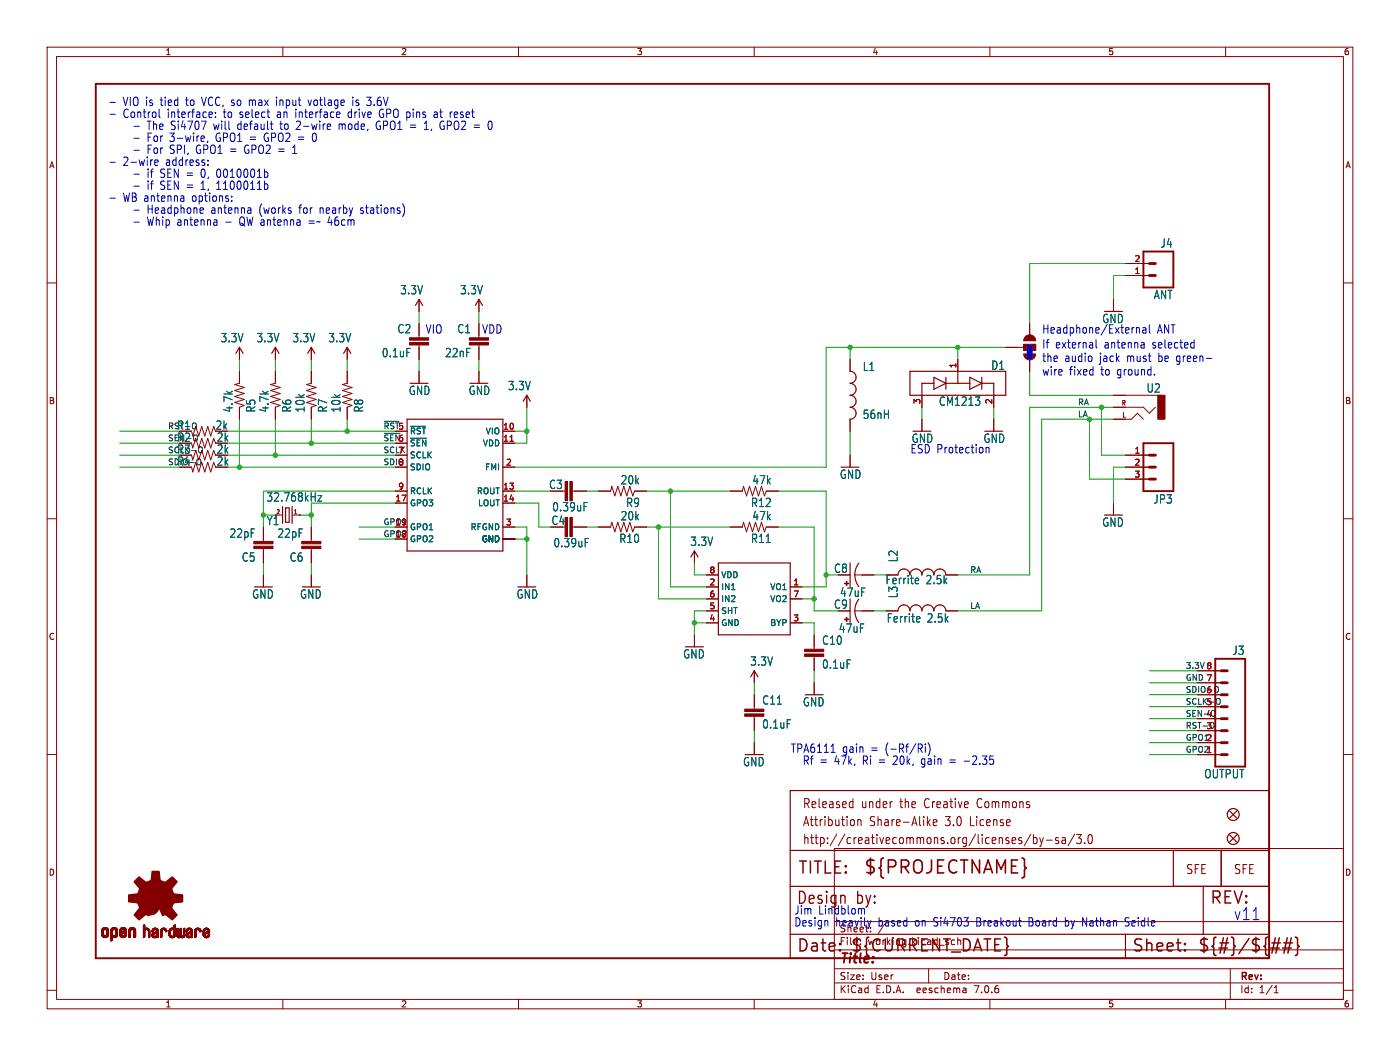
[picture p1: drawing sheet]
<svg xmlns="http://www.w3.org/2000/svg" width="297mm" height="224mm" viewBox="0 0 297 224" stroke-linecap="round" stroke-linejoin="round" font-family="sans-serif">
<defs><g id="words">
<text font-size="3.8" fill="#840000" x="183.1" y="185.7">${PROJECTNAME}</text>
<g font-size="3.5" fill="#840000">
<text x="169.2" y="185.7">TITLE:</text>
<text x="168.9" y="192.1">Design</text>
<text x="256.5" y="192.1">REV:</text>
<text x="168.9" y="202.2">Date:</text>
<text x="180.3" y="202.2">${CURRENT_DATE}</text>
<text x="240" y="202.2">Sheet:</text>
<text x="254" y="202.2">${#}/${##}</text>
</g>
<g font-size="3.5" fill="#0000c2">
<text x="181.6" y="192.1">by:</text>
<text x="261.6" y="195.3">v11</text>
</g>
<text font-size="2.8" fill="#840000" x="178" y="204.8">Title:</text>
<g font-size="2.7" fill="#840000">
<text x="170.2" y="171.7">Released</text>
<text x="182.7" y="171.7">under</text>
<text x="191.1" y="171.7">the</text>
<text x="196.5" y="171.7">Creative</text>
<text x="208" y="171.7">Commons</text>
<text x="170.2" y="175.5">Attribution</text>
<text x="170.2" y="179.3">http://creativecommons.org/licenses/by-sa/3.0</text>
<text x="184.5" y="175.5">Share-Alike</text>
<text x="200.8" y="175.5">3.0</text>
<text x="206.2" y="175.5">License</text>
<text x="251.5" y="185.6">SFE</text>
<text x="261.6" y="185.6">SFE</text>
</g>
<g font-size="2.5" fill="#0000c2">
<text x="26" y="22.6">VIO is tied</text>
<text x="39.7" y="22.6">to</text>
<text x="43.3" y="22.6">VCC, so max</text>
<text x="59.4" y="22.6">input</text>
<text x="66.4" y="22.6">votlage</text>
<text x="75.9" y="22.6">is 3.6V</text>
<text x="26" y="25.2">Control</text>
<text x="31.1" y="27.7">The Si4707</text>
<text x="35.5" y="25.2">interface:</text>
<text x="45.5" y="27.7">will</text>
<text x="47.6" y="25.2">to</text>
<text x="50.7" y="27.7">default</text>
<text x="51.1" y="25.2">select</text>
<text x="59.2" y="25.2">an interface</text>
<text x="59.9" y="27.7">to</text>
<text x="63.4" y="27.7">2-wire</text>
<text x="72.6" y="27.7">mode,</text>
<text x="74.5" y="25.2">drive</text>
<text x="80.6" y="27.7">GPO1 =</text>
<text x="81.3" y="25.2">GPO pins</text>
<text x="91.2" y="27.7">1, GPO2 =</text>
<text x="93.2" y="25.2">at</text>
<text x="96.7" y="25.2">reset</text>
<text x="26" y="35.3">2-wire</text>
<text x="31.1" y="32.8">For</text>
<text x="31.1" y="30.2">For</text>
<text x="35.2" y="35.3">address:</text>
<text x="36" y="32.8">SPI, GPO1 =</text>
<text x="36" y="30.2">3-wire,</text>
<text x="45.9" y="30.2">GPO1 =</text>
<text x="52.2" y="32.8">GPO2 =</text>
<text x="56.4" y="30.2">GPO2 =</text>
<text x="62.8" y="32.8">1</text>
<text x="67" y="30.2">0</text>
<text x="31.1" y="40.4">if</text>
<text x="31.1" y="37.9">if</text>
<text x="34" y="40.4">SEN =</text>
<text x="34" y="37.9">SEN =</text>
<text x="42.9" y="40.4">1, 1100011b</text>
<text x="42.9" y="37.9">0, 0010001b</text>
<text x="26" y="42.9">WB antenna</text>
<text x="31.1" y="45.5">Headphone</text>
<text x="40.9" y="42.9">options:</text>
<text x="44.8" y="45.5">antenna</text>
<text x="55.1" y="45.5">(works</text>
<text x="63.8" y="45.5">for</text>
<text x="68.2" y="45.5">nearby</text>
<text x="77" y="45.5">stations)</text>
<text x="31.1" y="48">Whip antenna</text>
<text x="47.9" y="48">-</text>
<text x="51.1" y="48">QW antenna</text>
<text x="66" y="48">=~</text>
<text x="70.3" y="48">46cm</text>
<text x="90.2" y="70.9">VIO</text>
<text x="221" y="70.9">Headphone/External</text>
<text x="245.5" y="70.9">ANT</text>
<text x="221" y="74">If external</text>
<text x="221" y="76.9">the</text>
<text x="225.8" y="76.9">audio</text>
<text x="233.3" y="76.9">jack</text>
<text x="234.3" y="74">antenna</text>
<text x="239.2" y="76.9">must</text>
<text x="244.6" y="74">selected</text>
<text x="246" y="76.9">be green-</text>
<text x="221" y="79.8">wire</text>
<text x="226.8" y="79.8">fixed</text>
<text x="233.6" y="79.8">to</text>
<text x="237.1" y="79.8">ground.</text>
<text x="193" y="96.3">ESD Protection</text>
<text x="167.6" y="159.8">TPA6111</text>
<text x="178.7" y="159.8">gain</text>
<text x="184.8" y="159.8">=</text>
<text x="188" y="159.8">(-Rf/Ri)</text>
<text x="170.2" y="162.3">Rf =</text>
<text x="177" y="162.3">47k,</text>
<text x="183.2" y="162.3">Ri =</text>
<text x="189.9" y="162.3">20k,</text>
<text x="196" y="162.3">gain</text>
<text x="202.1" y="162.3">=</text>
<text x="205.3" y="162.3">-2.35</text>
<text x="168.4" y="194.1">Jim</text>
<text x="168.4" y="196.6">Design</text>
<text x="173.6" y="194.1">Lindblom</text>
<text x="177.2" y="196.6">heavily</text>
<text x="186.3" y="196.6">based</text>
<text x="194.3" y="196.6">on Si4703</text>
<text x="207.5" y="196.6">Breakout</text>
<text x="218.8" y="196.6">Board</text>
<text x="226.6" y="196.6">by Nathan</text>
<text x="239.7" y="196.6">Seidle</text>
</g>
<g font-size="2.5" fill="#006464">
<text x="246.1" y="52.7">J4</text>
<text x="84.8" y="62.6">3.3V</text>
<text x="97.5" y="62.6">3.3V</text>
<text x="244.7" y="63.6">ANT</text>
<text x="84.2" y="70.9">C2</text>
<text x="96.9" y="70.9">C1</text>
<text x="233.7" y="68.7">GND</text>
<text x="46.7" y="72.8">3.3V</text>
<text x="54.3" y="72.8">3.3V</text>
<text x="62" y="72.8">3.3V</text>
<text x="69.6" y="72.8">3.3V</text>
<text x="80.9" y="76">0.1uF</text>
<text x="94.3" y="76">22nF</text>
<text x="86.6" y="84">GND</text>
<text x="99.3" y="84">GND</text>
<text x="107.7" y="82.9">3.3V</text>
<text x="182.9" y="78.9">L1</text>
<text x="210.2" y="78.6">D1</text>
<text x="243.1" y="83.5">U2</text>
<text x="49.6" y="87.6" transform="rotate(-90 49.6 87.6)">4.7k</text>
<text x="54.4" y="87.6" transform="rotate(-90 54.4 87.6)">R5</text>
<text x="57.2" y="87.6" transform="rotate(-90 57.2 87.6)">4.7k</text>
<text x="62" y="87.6" transform="rotate(-90 62 87.6)">R6</text>
<text x="64.8" y="87.6" transform="rotate(-90 64.8 87.6)">10k</text>
<text x="69.6" y="87.6" transform="rotate(-90 69.6 87.6)">R7</text>
<text x="72.4" y="87.6" transform="rotate(-90 72.4 87.6)">10k</text>
<text x="77.2" y="87.6" transform="rotate(-90 77.2 87.6)">R8</text>
<text x="182.9" y="89">56nH</text>
<text x="199.1" y="86.3">CM1213</text>
<text x="37.5" y="91.4">R1</text>
<text x="45.9" y="93.9">2k</text>
<text x="193.3" y="94.1">GND</text>
<text x="208.5" y="94.1">GND</text>
<text x="37.5" y="96.4">R3</text>
<text x="178.1" y="101.7">GND</text>
<text x="56.4" y="106.6">32.768kHz</text>
<text x="131.6" y="102.9">20k</text>
<text x="132.7" y="107.7">R9</text>
<text x="159.2" y="107.7">R12</text>
<text x="159.5" y="102.9">47k</text>
<text x="244.6" y="107">JP3</text>
<text x="56.5" y="111.6">Y1</text>
<text x="117.1" y="108.6">0.39uF</text>
<text x="131.6" y="110.5">20k</text>
<text x="159.5" y="110.5">47k</text>
<text x="233.7" y="111.9">GND</text>
<text x="48.6" y="114.2">22pF</text>
<text x="51.2" y="119.3">C5</text>
<text x="58.8" y="114.2">22pF</text>
<text x="61.4" y="119.3">C6</text>
<text x="117.3" y="116.3">0.39uF</text>
<text x="131.3" y="115.3">R10</text>
<text x="146.4" y="116">3.3V</text>
<text x="159.2" y="115.3">R11</text>
<text x="190.6" y="119.3" transform="rotate(-90 190.6 119.3)">L2</text>
<text x="176.8" y="121.7">C8</text>
<text x="196.4" y="124.1">2.5k</text>
<text x="53.4" y="127.1">GND</text>
<text x="63.6" y="127.1">GND</text>
<text x="109.5" y="127.1">GND</text>
<text x="176.8" y="129.3">C9</text>
<text x="178.1" y="126.8">47uF</text>
<text x="190.6" y="126.9" transform="rotate(-90 190.6 126.9)">L3</text>
<text x="174.3" y="136.9">C10</text>
<text x="177.9" y="134.4">47uF</text>
<text x="188" y="132.2">Ferrite</text>
<text x="196.7" y="132.2">2.5k</text>
<text x="144.8" y="139.8">GND</text>
<text x="159.1" y="141.4">3.3V</text>
<text x="174.3" y="142">0.1uF</text>
<text x="261.4" y="139.1">J3</text>
<text x="161.6" y="149.6">C11</text>
<text x="161.6" y="154.7">0.1uF</text>
<text x="170.2" y="150">GND</text>
<text x="157.5" y="162.7">GND</text>
<text x="255.4" y="165.2">OUTPUT</text>
</g>
<g font-size="2.5" fill="#840000">
<text x="102.2" y="70.9">VDD</text>
<text x="37.5" y="93.9">R2</text>
<text x="45.6" y="91.3">2k</text>
<text x="37.5" y="99">R4</text>
<text x="45.9" y="99">2k</text>
<text x="45.9" y="96.4">2k</text>
<text x="116.4" y="103.9">C3</text>
<text x="116.9" y="111.5">C4</text>
<text x="187.8" y="124.1">Ferrite</text>
</g>
<g font-size="2.1" fill="#0000c2">
<text x="178" y="197.9">Sheet:</text>
<text x="186.2" y="197.9">/</text>
</g>
<g font-size="2.1" fill="#840000">
<text x="178" y="200.6">File:</text>
<text x="184.1" y="200.6">working.kicad_sch</text>
<text x="178" y="208">Size:</text>
<text x="184.7" y="208">User</text>
<text x="200" y="208">Date:</text>
<text x="263" y="208.2">Rev:</text>
<text x="178" y="210.8">KiCad</text>
<text x="185.7" y="210.8">E.D.A.</text>
<text x="194.6" y="210.8">eeschema</text>
<text x="207" y="210.8">7.0.6</text>
<text x="263" y="210.8">Id:</text>
<text x="267.1" y="210.8">1/1</text>
</g>
<g font-size="1.8" fill="#840000">
<text x="35" y="11.9">1</text>
<text x="85" y="11.9">2</text>
<text x="135" y="11.9">3</text>
<text x="185" y="11.9">4</text>
<text x="235" y="11.9">5</text>
<text x="285" y="11.9">6</text>
<text x="10.3" y="35.9">A</text>
<text x="285.3" y="35.9">A</text>
<text x="10.3" y="85.9">B</text>
<text x="285.3" y="85.9">B</text>
<text x="10.3" y="135.9">C</text>
<text x="285.3" y="135.9">C</text>
<text x="10.3" y="185.9">D</text>
<text x="285.3" y="185.9">D</text>
<text x="35" y="213.8">1</text>
<text x="85" y="213.8">2</text>
<text x="135" y="213.8">3</text>
<text x="185" y="213.8">4</text>
<text x="235" y="213.8">5</text>
<text x="285" y="213.8">6</text>
</g>
<g font-size="1.8" fill="#a90000">
<text x="240.6" y="58.2">1</text>
<text x="240.6" y="55.6">2</text>
<text x="202.9" y="78.2" transform="rotate(-90 202.9 78.2)">1</text>
<text x="195.3" y="85.8" transform="rotate(-90 195.3 85.8)">3</text>
<text x="210.6" y="85.8" transform="rotate(-90 210.6 85.8)">2</text>
<text x="84.4" y="91.2">5</text>
<text x="84.4" y="93.7">6</text>
<text x="106.6" y="91.2">10</text>
<text x="106.6" y="93.7">11</text>
<text x="84.4" y="96.3">7</text>
<text x="84.4" y="98.8">8</text>
<text x="107.2" y="98.8">2</text>
<text x="240.6" y="96.3">1</text>
<text x="240.6" y="98.8">2</text>
<text x="240.6" y="101.3">3</text>
<text x="83.8" y="106.4">17</text>
<text x="84.4" y="103.9">9</text>
<text x="106.6" y="103.9">13</text>
<text x="106.6" y="106.4">14</text>
<text x="83.8" y="111.5">19</text>
<text x="107.2" y="111.5">3</text>
<text x="83.8" y="114">18</text>
<text x="150.4" y="124.2">2</text>
<text x="150.4" y="121.7">8</text>
<text x="168.2" y="124.2">1</text>
<text x="150.4" y="131.8">4</text>
<text x="150.4" y="129.3">5</text>
<text x="150.4" y="126.7">6</text>
<text x="168.2" y="131.8">3</text>
<text x="168.2" y="126.7">7</text>
<text x="255.8" y="142">8</text>
<text x="255.8" y="149.6">5</text>
<text x="255.8" y="147.1">6</text>
<text x="255.8" y="144.5">7</text>
<text x="255.8" y="154.7">3</text>
<text x="255.8" y="152.1">4</text>
<text x="255.8" y="159.8">1</text>
<text x="255.8" y="157.2">2</text>
</g>
<g font-size="1.8" fill="#006464">
<text x="86.9" y="92.3">~{RST}</text>
<text x="86.9" y="94.8">~{SEN}</text>
<text x="102.3" y="94.8">VDD</text>
<text x="102.9" y="92.3">VIO</text>
<text x="86.9" y="97.4">SCLK</text>
<text x="86.9" y="99.9">SDIO</text>
<text x="102.8" y="99.9">FMI</text>
<text x="86.9" y="107.5">GPO3</text>
<text x="86.9" y="105">RCLK</text>
<text x="101.1" y="105">ROUT</text>
<text x="101.3" y="107.5">LOUT</text>
<text x="86.9" y="112.6">GPO1</text>
<text x="99.7" y="112.6">RFGND</text>
<text x="86.9" y="115.2">GPO2</text>
<text x="102.1" y="115.2">GND</text>
<text x="152.9" y="125.3">IN1</text>
<text x="152.9" y="122.8">VDD</text>
<text x="163.3" y="125.3">VO1</text>
<text x="152.9" y="130.4">SHT</text>
<text x="152.9" y="127.9">IN2</text>
<text x="163.3" y="127.9">VO2</text>
<text x="152.9" y="132.9">GND</text>
<text x="163.3" y="132.9">BYP</text>
</g>
<g font-size="1.7" fill="#0f0f0f">
<text x="228.6" y="86">RA</text>
<text x="228.6" y="88.6">LA</text>
<text x="35.6" y="93.6">SEN-O</text>
<text x="35.6" y="91.1">RST-O</text>
<text x="35.6" y="98.7">SDIO-O</text>
<text x="35.6" y="96.2">SCLK-O</text>
<text x="81.3" y="98.7">SDIO</text>
<text x="205.7" y="121.6">RA</text>
<text x="205.7" y="129.2">LA</text>
<text x="251.5" y="141.9">3.3V 8</text>
<text x="251.5" y="144.4">GND 7</text>
<text x="251.5" y="147">SDIO-O</text>
<text x="251.5" y="149.5">SCLK-O</text>
<text x="251.5" y="154.6">RST-O</text>
<text x="251.5" y="152.1">SEN-O</text>
<text x="251.5" y="157.1">GPO12</text>
<text x="251.5" y="159.7">GPO21</text>
</g>
<g font-size="1.7" fill="#006464">
<text x="81.3" y="93.6">~{SEN}</text>
<text x="81.3" y="91.1">~{RST}</text>
</g>
<g font-size="1.7" fill="#840000">
<text x="81.3" y="96.2">SCLK</text>
<text x="81.3" y="114">GPO2</text>
<text x="81.3" y="111.4">GPO1</text>
</g>
<g font-size="1.4" fill="#840000">
<text x="237.8" y="86.2">R</text>
<text x="238" y="88.8">L</text>
</g>
<g font-size="1.2" fill="#840000">
<text x="58.5" y="109.2">2</text>
<text x="62.2" y="109.2">1</text>
</g>
</g></defs>
<g fill="none" stroke="#840000" stroke-width=".21">
<path d="M10 10h277v203.9h-277zM12 12h273v199.9h-273zM60 10v2M110 10v2M160 10v2M210 10v2M260 10v2M10 60h2M238.8 58.4h5M238.8 55.9h5M285 60h2M50.8 73.7v2.5"/>
<path d="M50.8 78.7v2.6l-1 .2 2 .7-2 .6 2 .6-2 .7 2 .6-2 .6 2 .7-1 .4v2.5M58.4 78.7v2.6l-1 .2 2 .7-2 .6 2 .6-2 .7 2 .6-2 .6 2 .7-1 .4v2.5M58.4 73.7v2.5M66 73.7v2.5M66 78.7v2.6l-1 .2 2.1 .7-2.1 .6 2.1 .6-2.1 .7 2.1 .6-2.1 .6 2.1 .7-1.1 .4v2.5M73.7 78.7v2.6l-1.1 .2 2.1 .7-2.1 .6 2.1 .6-2.1 .7 2.1 .6-2.1 .6 2.1 .7-1 .4v2.5M73.7 73.7v2.5M88.9 63.5v2.5M88.9 68.6v3M88.9 73.2v3M88.9 78.7v2.6M101.6 63.5v2.5"/>
<path d="M101.6 73.2v3M101.6 78.7v2.6M180.3 76.2v2.5M203.2 76.2v2.5M213.4 73.7h3.8M217.2 73h2.5v1.3h-2.5zM218.4 68.6v2.5M218.4 76.2v2.5M236.2 63.5v2.5M45.3 98l-.6 2.1-.6-2.1-.7 2.1-.6-2.1-.6 2.1-.7-2.1-.6 2.1-.3-1M45.3 95.5l-.6 2-.6-2-.7 2-.6-2-.6 2-.7-2-.6 2M45.3 93l-.6 2-.6-2-.7 2-.6-2-.6 2-.7-2-.6 2"/>
<path d="M45.3 90.4l-.6 2.1-.6-2.1-.7 2.1-.6-2.1-.6 2.1-.7-2.1-.6 2.1M83.8 99.1h2.6M106.7 91.4h2.5M106.7 94h2.5M106.7 99.1h2.5M111.8 83.8v2.6M180.3 88.9v2.5M180.3 96.5v2.6M195.6 83.8v2.6M195.6 88.9v2.5M210.8 83.8v2.6M210.8 88.9v2.5"/>
<path d="M236.2 86.4h6.4l1.2 1.2 1.3-1.2M236.2 88.9h3.8l1.3-1.3 1.3 1.3M236.2 83.8h10.2M238.8 99.1h5M238.8 96.5h5M10 110h2M55.9 111.8v3M55.9 116.3v3.1M58.4 109.2h1.5M62 109.2h1.5M63.5 109.2h.1M66 111.8v3"/>
<path d="M66 116.3v3.1M83.8 104.1h2.6M83.8 106.7h2.6M106.7 104.1h2.5M106.7 111.8h2.5M106.7 114.3h2.5M106.7 106.7h2.5M119.4 104.1h.5M121.4 104.1h3.1M121.4 111.8h3.1M127 104.1h2.5l.3-1 .6 2.1 .7-2.1 .6 2.1 .6-2.1 .7 2.1 .6-2.1 .6 2.1 .4-1.1h2.6M127 111.8h2.5l.3-1.1 .6 2.1 .7-2.1 .6 2.1 .6-2.1 .7 2.1 .6-2.1 .6 2.1 .4-1h2.6"/>
<path d="M147.3 116.8v2.6M154.9 104.1h2.6l.2-1 .7 2.1 .6-2.1 .6 2.1 .7-2.1 .6 2.1 .6-2.1 .7 2.1 .4-1.1h2.5M154.9 111.8h2.6l.2-1.1 .7 2.1 .6-2.1 .6 2.1 .7-2.1 .6 2.1 .6-2.1 .7 2.1 .4-1h2.5M236.2 106.7v2.5M238.8 101.6h5M285 110h2M55.9 121.9v2.6M66 121.9v2.6M111.8 121.9v2.6M147.3 134.6v2.6M149.9 124.5h2.5M149.9 132.1h2.5"/>
<path d="M149.9 129.5h2.5M149.9 127h2.5M149.9 121.9h2.5M167.6 124.5h2.6M167.6 132.1h2.6M167.6 127h2.6M172.7 134.6v3.1M172.7 139.2v3M177.8 129.5h2.5M177.8 121.9h2.5M181.4 129.5h4M181.4 121.9h4"/>
<path d="M188 129.5h2.5M200.7 129.5h2.5M200.7 121.9h2.5M10 160h2M160 142.2v2.6M160 147.3v3.1M160 151.9v3M160 157.5v2.5M172.7 144.8v2.5M254 157.5h5.1M254 154.9h5.1M254 152.4h5.1"/>
<path d="M254 149.9h5.1M254 147.3h5.1M254 144.8h5.1M254 142.2h5.1M285 160h2M177 179.9h108v32h-108zM180.5 170l.4 .1M180.9 169.3v2M180.9 171.2l-.4 .1M181.2 174v.9M182 173.8v1.3M182 174l.2-.2 .4 .1 .1 1.2"/>
<path d="M196.9 174.4l.5 .7M197.4 173.8l-.7 .7M198 174.4l.8-.1-.1-.4-.5-.1-.2 .3 .1 .9h.6M218.7 176.9l-1.4 2.5M219.2 177v1.9M219.2 177.7l.5-.1 .3 .4-.1 .8h-.7M220.6 177.6l.4 1.3M221 178.9l-.4 .6M221.3 177.6l-.3 1.3M222 178.2h1.2M224.5 177.7l-.3-.1-.3 .3 .1 .3 .5 .1v.5h-.6M225.3 177.7h.7v1.2"/>
<path d="M226 178.1l-.5 .1a.4 .4 0 0 0-.3 .3 .4 .4 0 0 0 .3 .4l.5-.1M228 176.9l-1.4 2.5M228.4 177h1l-.6 .7 .5 .2v.8l-.2 .2h-.5l-.2-.2M230.1 178.7v.2M231 177.1l.3-.1a1.34 1.34 0 0 1 0 1.9h-.1a1.44 1.44 0 0 1-.2-1.8zM254 160h5.1M177 195.4h108M184.7 197.5v.1M184.7 196.7v.1M187.6 196l-1.3 2M10 210h2M60 211.9v2"/>
<path d="M110 211.9v2M160 211.9v2M177 208.4h108M177 205.4h108M177 201.4h108M197 205.4v3M204.9 209.6l.1 .9M205 210.4l-.2 .1M205 209.9h-.2M210 211.9v2M260 211.9v2M261 205.4v6.5"/>
<path d="M270.3 210.5h.9M270.3 209.4l.4-.4v1.5M285 210h2"/>
</g>
<g fill="none" stroke="#840000" stroke-width=".25">
<path d="M50 74.9l.8-1.2 .8 1.2M57.7 74.9l.7-1.2 .8 1.2M65.3 74.9l.7-1.2 .8 1.2M72.9 74.9l.8-1.2 .7 1.2M88.1 64.8l.8-1.3 .8 1.3M100.8 64.8l.8-1.3 .8 1.3M180.3 78.7a1.27 1.27 0 0 1 1.3 1.3 1.27 1.27 0 0 1-1.3 1.3 1.27 1.27 0 0 1 1.3 1.3 1.27 1.27 0 0 1-1.3 1.2 1.27 1.27 0 0 1 1.3 1.3 1.27 1.27 0 0 1-1.3 1.3 1.27 1.27 0 0 1 1.3 1.2 1.27 1.27 0 0 1-1.3 1.3M193 78.7h20.4v5.1h-20.4zM203.2 78.7v2.6M86.4 88.9h20.3v27.9h-20.3zM111 85.1l.8-1.3 .7 1.3M198.1 81.3h-2.5v2.5"/>
<path d="M198.1 80l2.6 1.3-2.6 1.3zM200.7 81.3h5M200.7 80v2.6M205.7 80l2.6 1.3-2.6 1.3zM208.3 81.3h2.5v2.5M208.3 80v2.6M59.9 107.4v3.6M60.6 107.7h.7v3h-.7zM62 107.4v3.6M146.6 118.1l.7-1.3 .8 1.3M152.4 119.4h15.2v15.2h-15.2zM180.3 119.4v5.1"/>
<path d="M182.2 119.4a4.1 4.1 0 0 0 0 5M180.3 127v5.1M182.2 127.1a4.1 4.1 0 0 0 0 4.9M190.5 129.5a1.27 1.27 0 0 1 1.3-1.2 1.27 1.27 0 0 1 1.2 1.2 1.27 1.27 0 0 1 1.3-1.2 1.27 1.27 0 0 1 1.3 1.2 1.27 1.27 0 0 1 1.2-1.2 1.27 1.27 0 0 1 1.3 1.2 1.27 1.27 0 0 1 1.3-1.2 1.27 1.27 0 0 1 1.3 1.2M190.5 121.9a1.27 1.27 0 0 1 1.3-1.2 1.27 1.27 0 0 1 1.2 1.2 1.27 1.27 0 0 1 1.3-1.2 1.27 1.27 0 0 1 1.3 1.2 1.27 1.27 0 0 1 1.2-1.2 1.27 1.27 0 0 1 1.3 1.2 1.27 1.27 0 0 1 1.3-1.2 1.27 1.27 0 0 1 1.3 1.2M159.3 143.5l.7-1.3 .8 1.3M167.6 167.6h101.6v35.6h-101.6zM260.9 177l1.5 1.6M260.9 172l1.5 1.5M262.4 177l-1.5 1.6M262.4 172l-1.5 1.5M167.6 198.1h101.6"/>
<path d="M167.6 180.3h101.6M167.6 188h101.6M238.8 198.1v5.1M248.9 180.3v7.7M255.3 188v10.1M259.1 180.3v7.7"/>
<circle cx="261.6" cy="172.7" r="1.27"/>
<circle cx="261.6" cy="177.8" r="1.27"/>
</g>
<g fill="#840000" stroke="#840000" stroke-width=".21">
<path d="M99.6 72.6h4v.6h-4z"/>
<path d="M99.6 71.6h4v.5h-4z"/>
<path d="M245.6 83.8h1.5v5.1h-1.5z"/>
<path d="M120.9 109.7h.5v4.1h-.5z"/>
<path d="M119.9 109.7h.5v4.1h-.5z"/>
<path d="M53.8 114.8h4.1v.5h-4.1z"/>
<path d="M53.8 115.8h4.1v.5h-4.1z"/>
<path d="M158 151.4h4.1v.5h-4.1z"/>
<path d="M158 150.4h4.1v.5h-4.1z"/>
<path d="M21.6 198.1h.3z"/>
<path d="M21.6 198l.3 .1z"/>
<path d="M21.6 198h.3z"/>
<path d="M21.6 197.9l.3 .1z"/>
<path d="M21.6 197.9h.3z"/>
<path d="M21.6 197.8l.3 .1z"/>
<path d="M21.6 197.8h.3z"/>
<path d="M21.6 197.7l.3 .1z"/>
<path d="M21.6 197.7h.3z"/>
<path d="M21.6 197.6l.3 .1z"/>
<path d="M21.6 197.6h.3z"/>
<path d="M21.6 197.5l.3 .1z"/>
<path d="M21.6 197.5h.3z"/>
<path d="M21.6 197.4l.3 .1z"/>
<path d="M21.6 197.4h.3z"/>
<path d="M21.6 198.2h.4z"/>
<path d="M21.6 198.1l.4 .1z"/>
<path d="M21.6 197.4h.4z"/>
<path d="M21.6 197.3l.4 .1z"/>
<path d="M21.6 197.3h.4z"/>
<path d="M21.6 198.3h.4z"/>
<path d="M21.6 198.2l.4 .1z"/>
<path d="M21.6 197.2l.4 .1z"/>
<path d="M21.6 197.2h.4z"/>
<path d="M21.6 198.3l.5 .1z"/>
<path d="M21.6 198.3h.5z"/>
<path d="M21.6 197.2h.5z"/>
<path d="M21.6 197.1l.5 .1z"/>
<path d="M21.6 197.1h.5z"/>
<path d="M21.6 198.4h.6z"/>
<path d="M21.6 198.4h.5z"/>
<path d="M21.6 197.1h.6z"/>
<path d="M21.6 198.4h1.3z"/>
<path d="M21.6 197.1h1.3z"/>
<path d="M21.7 198.5h1.2z"/>
<path d="M21.7 198.4l1.2 .1z"/>
<path d="M21.7 197l1.2 .1z"/>
<path d="M21.7 197h1.2z"/>
<path d="M21.7 196.9l1.2 .1z"/>
<path d="M21.7 198.5l1.2 .1z"/>
<path d="M21.7 196.9h1.2z"/>
<path d="M21.7 198.6h1.2z"/>
<path d="M21.7 198.6h1.1z"/>
<path d="M21.7 196.9h1.1z"/>
<path d="M21.8 198.6h1z"/>
<path d="M21.8 196.9h1z"/>
<path d="M21.8 198.6l1 .1z"/>
<path d="M21.8 196.8l1 .1z"/>
<path d="M21.8 198.7h1z"/>
<path d="M21.8 196.8h1z"/>
<path d="M21.9 198.7h.8z"/>
<path d="M21.9 196.8h.8z"/>
<path d="M21.9 196.8h.7z"/>
<path d="M22 198.7h.6z"/>
<path d="M22 198.7l.6 .1z"/>
<path d="M22 196.7l.6 .1z"/>
<path d="M22 198.8h.5z"/>
<path d="M22 196.7h.5z"/>
<path d="M22.1 196.7h.4z"/>
<path d="M22.1 198.8h.4z"/>
<path d="M22.1 196.7h.3z"/>
<path d="M22.2 198.8h.2z"/>
<path d="M22.2 196.7h.2z"/>
<path d="M22.3 197.1h.6z"/>
<path d="M22.4 198.4h.5z"/>
<path d="M22.4 197.1h.5z"/>
<path d="M22.4 198.4h.6z"/>
<path d="M22.4 197.1h.6z"/>
<path d="M22.5 197.1h.5z"/>
<path d="M22.5 198.4h.5z"/>
<path d="M22.5 198.3l.5 .1z"/>
<path d="M22.5 198.3h.5z"/>
<path d="M22.5 197.1l.5 .1z"/>
<path d="M22.5 197.2h.5z"/>
<path d="M22.6 197.2h.4z"/>
<path d="M22.6 198.3h.4z"/>
<path d="M22.6 197.2l.4 .1z"/>
<path d="M22.6 198.2l.4 .1z"/>
<path d="M22.6 198.2h.4z"/>
<path d="M22.6 197.3h.4z"/>
<path d="M22.6 198.1l.4 .1z"/>
<path d="M22.6 198.1h.4z"/>
<path d="M22.6 198l.4 .1z"/>
<path d="M22.6 198h.4z"/>
<path d="M22.6 197.9l.4 .1z"/>
<path d="M22.6 197.9h.4z"/>
<path d="M22.6 197.8l.4 .1z"/>
<path d="M22.6 197.8h.4z"/>
<path d="M22.6 197.7l.4 .1z"/>
<path d="M22.6 197.7h.4z"/>
<path d="M22.6 197.6l.4 .1z"/>
<path d="M22.6 197.6h.4z"/>
<path d="M22.6 197.5l.4 .1z"/>
<path d="M22.6 197.5h.4z"/>
<path d="M22.6 197.4l.4 .1z"/>
<path d="M22.6 197.4h.4z"/>
<path d="M22.6 197.3l.4 .1z"/>
<path d="M23.5 199.4l.2 .1z"/>
<path d="M23.5 199.4h.2z"/>
<path d="M23.5 199.4h.3z"/>
<path d="M23.5 199.3l.4 .1z"/>
<path d="M23.5 199.3h.4z"/>
<path d="M23.5 199.2l.4 .1z"/>
<path d="M23.5 199.2h.4z"/>
<path d="M23.5 199.1l.4 .1z"/>
<path d="M23.5 199.1h.4z"/>
<path d="M23.5 199l.4 .1z"/>
<path d="M23.5 199h.4z"/>
<path d="M23.5 198.9l.4 .1z"/>
<path d="M23.5 198.9h.4z"/>
<path d="M23.5 198.8l.4 .1z"/>
<path d="M23.5 198.8h.4z"/>
<path d="M23.5 198.7l1 .1z"/>
<path d="M23.5 198.7h1z"/>
<path d="M23.5 198.7h1.1z"/>
<path d="M23.5 198.7h1.2z"/>
<path d="M23.5 198.6l1.2 .1z"/>
<path d="M23.5 198.6h1.2z"/>
<path d="M23.5 198.6h1.3z"/>
<path d="M23.5 198.5l1.3 .1z"/>
<path d="M23.5 198.5h1.3z"/>
<path d="M23.5 198.4l1.3 .1z"/>
<path d="M23.5 198.4h1.4z"/>
<path d="M23.5 198.4h.6z"/>
<path d="M23.5 198.4h.5z"/>
<path d="M23.5 198.3l.5 .1z"/>
<path d="M23.5 198.3h.5z"/>
<path d="M23.5 198.3h.4z"/>
<path d="M23.5 198.2l.4 .1z"/>
<path d="M23.5 198.2h.4z"/>
<path d="M23.5 198.1l.4 .1z"/>
<path d="M23.5 198.1h.4z"/>
<path d="M23.5 198l.4 .1z"/>
<path d="M23.5 198h.4z"/>
<path d="M23.5 197.9l.4 .1z"/>
<path d="M23.5 197.9h.4z"/>
<path d="M23.5 197.8l.4 .1z"/>
<path d="M23.5 197.8h.4z"/>
<path d="M23.5 197.7l.4 .1z"/>
<path d="M23.5 197.7h.4z"/>
<path d="M23.5 197.6l.4 .1z"/>
<path d="M23.5 197.6h.4z"/>
<path d="M23.5 197.5l.4 .1z"/>
<path d="M23.5 197.5h.4z"/>
<path d="M23.5 197.4l.4 .1z"/>
<path d="M23.5 197.4h.4z"/>
<path d="M23.5 197.3l.4 .1z"/>
<path d="M23.5 197.3h.4z"/>
<path d="M23.5 199.5h.1z"/>
<path d="M23.5 199.5h.2z"/>
<path d="M23.5 197.2l.4 .1z"/>
<path d="M23.5 197.2h.4z"/>
<path d="M23.5 197.2h.5z"/>
<path d="M23.5 197.1l.5 .1z"/>
<path d="M23.5 197.1h.5z"/>
<path d="M23.5 197.1h.6z"/>
<path d="M23.6 197.1h.5z"/>
<path d="M23.6 197.1h1.3z"/>
<path d="M23.6 197l1.2 .1z"/>
<path d="M23.6 197h1.2z"/>
<path d="M23.6 196.9l1.2 .1z"/>
<path d="M23.6 196.9h1.2z"/>
<path d="M23.6 196.9h1.1z"/>
<path d="M23.7 196.9h1z"/>
<path d="M23.7 196.8l1 .1z"/>
<path d="M23.8 196.8h.9z"/>
<path d="M23.8 196.8h.8z"/>
<path d="M23.9 196.8h.6z"/>
<path d="M23.9 196.7l.6 .1z"/>
<path d="M23.9 198.8h.6z"/>
<path d="M24 196.7h.5z"/>
<path d="M24 198.8h.4z"/>
<path d="M24 196.7h.4z"/>
<path d="M24.1 198.8h.2z"/>
<path d="M24.1 196.7h.2z"/>
<path d="M24.3 197.1h.6z"/>
<path d="M24.3 198.4h.6z"/>
<path d="M24.4 198.4h.5z"/>
<path d="M24.4 197.1h.5z"/>
<path d="M24.4 198.3l.5 .1z"/>
<path d="M24.4 197.1l.5 .1z"/>
<path d="M24.4 198.3h.5z"/>
<path d="M24.4 197.2h.5z"/>
<path d="M24.5 198.3h.4z"/>
<path d="M24.5 197.2h.4z"/>
<path d="M24.5 197.2l.4 .1z"/>
<path d="M24.5 198.2l.4 .1z"/>
<path d="M24.5 197.3h.4z"/>
<path d="M24.5 198.2h.4z"/>
<path d="M24.5 198.1l.4 .1z"/>
<path d="M24.5 198.1h.4z"/>
<path d="M24.5 197.4h.4z"/>
<path d="M24.5 197.3l.4 .1z"/>
<path d="M24.6 198.1h.3z"/>
<path d="M24.6 198l.3 .1z"/>
<path d="M24.6 198h.3z"/>
<path d="M24.6 197.9l.3 .1z"/>
<path d="M24.6 197.9h.3z"/>
<path d="M24.6 197.8l.3 .1z"/>
<path d="M24.6 197.8h.3z"/>
<path d="M24.6 197.7l.3 .1z"/>
<path d="M24.6 197.7h.3z"/>
<path d="M24.6 197.6l.3 .1z"/>
<path d="M24.6 197.6h.3z"/>
<path d="M24.6 197.5l.3 .1z"/>
<path d="M24.6 197.5h.3z"/>
<path d="M24.6 197.4l.3 .1z"/>
<path d="M24.6 197.4h.3z"/>
<path d="M25.4 198.2h.4z"/>
<path d="M25.4 198.1l.4 .1z"/>
<path d="M25.4 198.1h.4z"/>
<path d="M25.4 198.1h.5z"/>
<path d="M25.4 198l.5 .1z"/>
<path d="M25.4 198h.5z"/>
<path d="M25.4 198h.6z"/>
<path d="M25.4 198h.7z"/>
<path d="M25.4 197.9l.7 .1z"/>
<path d="M25.4 197.9h.7z"/>
<path d="M25.4 197.9h.8z"/>
<path d="M25.4 197.9h.9z"/>
<path d="M25.4 197.8l.9 .1z"/>
<path d="M25.4 197.8h.9z"/>
<path d="M25.4 197.8h1z"/>
<path d="M25.4 197.8h1.1z"/>
<path d="M25.4 197.7l1.1 .1z"/>
<path d="M25.4 197.7h1.2z"/>
<path d="M25.4 197.7h1.3z"/>
<path d="M25.4 197.7h1.4z"/>
<path d="M25.4 197.6l1.4 .1z"/>
<path d="M25.4 197.6h1.4z"/>
<path d="M25.4 197.6h.4z"/>
<path d="M25.4 197.6h.3z"/>
<path d="M25.4 197.5l.3 .1z"/>
<path d="M25.4 197.5h.3z"/>
<path d="M25.4 197.4l.4 .1z"/>
<path d="M25.4 197.4h.4z"/>
<path d="M25.4 197.3l.4 .1z"/>
<path d="M25.4 197.3h.4z"/>
<path d="M25.4 198.3h.5z"/>
<path d="M25.4 198.3h.4z"/>
<path d="M25.4 198.2l.4 .1z"/>
<path d="M25.4 197.2l.4 .1z"/>
<path d="M25.4 197.2h.4z"/>
<path d="M25.4 197.2h.5z"/>
<path d="M25.4 198.4h.5z"/>
<path d="M25.4 198.3l.5 .1z"/>
<path d="M25.4 197.1l.5 .1z"/>
<path d="M25.4 198.4h.6z"/>
<path d="M25.4 197.1h.5z"/>
<path d="M25.4 197.1h.6z"/>
<path d="M25.5 198.4h.5z"/>
<path d="M25.5 197.1h.5z"/>
<path d="M25.5 198.4h1.3z"/>
<path d="M25.5 197.1h.6z"/>
<path d="M25.5 198.5h1.2z"/>
<path d="M25.5 198.4l1.2 .1z"/>
<path d="M25.5 197.1h1.3z"/>
<path d="M25.5 197l1.3 .1z"/>
<path d="M25.5 197h1.3z"/>
<path d="M25.5 197h1.2z"/>
<path d="M25.5 198.5l1.2 .1z"/>
<path d="M25.6 198.6h1.1z"/>
<path d="M25.6 196.9l1.1 .1z"/>
<path d="M25.6 196.9h1.1z"/>
<path d="M25.6 198.6h1z"/>
<path d="M25.6 196.9h1z"/>
<path d="M25.6 198.6l1 .1z"/>
<path d="M25.6 196.8l1 .1z"/>
<path d="M25.7 198.7h.9z"/>
<path d="M25.7 196.8h.9z"/>
<path d="M25.7 198.7h.8z"/>
<path d="M25.7 196.8h.8z"/>
<path d="M25.8 196.8h.7z"/>
<path d="M25.8 198.7h.7z"/>
<path d="M25.8 196.7l.6 .1z"/>
<path d="M25.8 198.7l.6 .1z"/>
<path d="M25.9 196.7h.5z"/>
<path d="M25.9 198.8h.5z"/>
<path d="M25.9 197.6h.9z"/>
<path d="M25.9 196.7h.4z"/>
<path d="M25.9 198.8h.4z"/>
<path d="M26 198.8h.3z"/>
<path d="M26 198.8h.2z"/>
<path d="M26 197.6h.8z"/>
<path d="M26 196.7h.3z"/>
<path d="M26 196.7h.2z"/>
<path d="M26.1 197.5l.7 .1z"/>
<path d="M26.1 197.5h.7z"/>
<path d="M26.2 197.5h.6z"/>
<path d="M26.2 197.1h.6z"/>
<path d="M26.2 198.4h.6z"/>
<path d="M26.3 197.4l.5 .1z"/>
<path d="M26.3 197.1h.5z"/>
<path d="M26.3 198.4h.5z"/>
<path d="M26.3 197.4h.5z"/>
<path d="M26.3 197.1l.5 .1z"/>
<path d="M26.3 198.3l.5 .1z"/>
<path d="M26.3 197.2h.5z"/>
<path d="M26.3 198.3h.5z"/>
<path d="M26.4 198.3h.4z"/>
<path d="M26.4 197.2h.4z"/>
<path d="M26.4 197.4h.4z"/>
<path d="M26.4 197.2l.4 .1z"/>
<path d="M26.4 197.3h.4z"/>
<path d="M26.4 198.2l.4 .1z"/>
<path d="M26.4 198.2h.4z"/>
<path d="M26.4 197.3l.4 .1z"/>
<path d="M26.5 198.1l.3 .1z"/>
<path d="M26.5 198.1h.3z"/>
<path d="M26.5 198l.3 .1z"/>
<path d="M26.5 198h.3z"/>
<path d="M26.6 198h.2z"/>
<path d="M26.6 197.9l.2 .1z"/>
<path d="M26.6 197.9h.2z"/>
<path d="M26.7 197.9h.1z"/>
<path d="M27.3 198.7h.3z"/>
<path d="M27.3 198.7h.4z"/>
<path d="M27.3 198.6l.4 .1z"/>
<path d="M27.3 198.6h.4z"/>
<path d="M27.3 198.5l.4 .1z"/>
<path d="M27.3 198.5h.4z"/>
<path d="M27.3 198.4l.4 .1z"/>
<path d="M27.3 198.4h.4z"/>
<path d="M27.3 198.3l.4 .1z"/>
<path d="M27.3 198.3h.4z"/>
<path d="M27.3 198.2l.4 .1z"/>
<path d="M27.3 198.2h.4z"/>
<path d="M27.3 198.1l.4 .1z"/>
<path d="M27.3 198.1h.4z"/>
<path d="M27.3 198l.4 .1z"/>
<path d="M27.3 198h.4z"/>
<path d="M27.3 197.9l.4 .1z"/>
<path d="M27.3 197.9h.4z"/>
<path d="M27.3 197.8l.4 .1z"/>
<path d="M27.3 197.8h.4z"/>
<path d="M27.3 197.7l.4 .1z"/>
<path d="M27.3 197.7h.4z"/>
<path d="M27.3 197.6l.4 .1z"/>
<path d="M27.3 197.6h.4z"/>
<path d="M27.3 197.5l.4 .1z"/>
<path d="M27.3 197.5h.4z"/>
<path d="M27.3 197.4l.4 .1z"/>
<path d="M27.3 197.4h.4z"/>
<path d="M27.3 198.7h.2z"/>
<path d="M27.3 197.3l.4 .1z"/>
<path d="M27.3 197.3h.4z"/>
<path d="M27.3 198.7l.2 .1z"/>
<path d="M27.3 198.8h.2z"/>
<path d="M27.3 197.2l.4 .1z"/>
<path d="M27.3 197.2h.5z"/>
<path d="M27.3 197.1l.5 .1z"/>
<path d="M27.3 197.1h.5z"/>
<path d="M27.3 197.1h.6z"/>
<path d="M27.4 197.1h.5z"/>
<path d="M27.4 197.1h.6z"/>
<path d="M27.4 197.1h1.3z"/>
<path d="M27.4 197l1.3 .1z"/>
<path d="M27.4 197h1.3z"/>
<path d="M27.4 197h1.2z"/>
<path d="M27.5 196.9l1.1 .1z"/>
<path d="M27.5 196.9h1.1z"/>
<path d="M27.5 196.9h1z"/>
<path d="M27.6 196.8l.9 .1z"/>
<path d="M27.6 196.8h.9z"/>
<path d="M27.6 196.8h.8z"/>
<path d="M27.7 196.8h.7z"/>
<path d="M27.7 196.7l.6 .1z"/>
<path d="M27.8 196.7h.5z"/>
<path d="M27.8 196.7h.4z"/>
<path d="M27.9 196.7h.3z"/>
<path d="M27.9 196.7h.2z"/>
<path d="M28.1 197.1h.6z"/>
<path d="M28.2 197.1h.5z"/>
<path d="M28.2 197.1l.5 .1z"/>
<path d="M28.3 197.2h.4z"/>
<path d="M28.3 197.2l.4 .1z"/>
<path d="M28.3 197.3h.4z"/>
<path d="M28.3 197.3h.5z"/>
<path d="M28.4 197.3h.4z"/>
<path d="M28.4 198.7h.2z"/>
<path d="M28.4 198.7h.3z"/>
<path d="M28.4 198.7h.4z"/>
<path d="M28.4 198.6l.4 .1z"/>
<path d="M28.4 198.6h.4z"/>
<path d="M28.4 198.5l.4 .1z"/>
<path d="M28.4 198.5h.4z"/>
<path d="M28.4 198.4l.4 .1z"/>
<path d="M28.4 198.4h.4z"/>
<path d="M28.4 198.3l.4 .1z"/>
<path d="M28.4 198.3h.4z"/>
<path d="M28.4 198.2l.4 .1z"/>
<path d="M28.4 198.2h.4z"/>
<path d="M28.4 198.1l.4 .1z"/>
<path d="M28.4 198.1h.4z"/>
<path d="M28.4 198l.4 .1z"/>
<path d="M28.4 198h.4z"/>
<path d="M28.4 197.9l.4 .1z"/>
<path d="M28.4 197.9h.4z"/>
<path d="M28.4 197.8l.4 .1z"/>
<path d="M28.4 197.8h.4z"/>
<path d="M28.4 197.7l.4 .1z"/>
<path d="M28.4 197.7h.4z"/>
<path d="M28.4 197.6l.4 .1z"/>
<path d="M28.4 197.6h.4z"/>
<path d="M28.4 197.5l.4 .1z"/>
<path d="M28.4 197.5h.4z"/>
<path d="M28.4 197.4l.4 .1z"/>
<path d="M28.4 197.4h.4z"/>
<path d="M28.4 197.3l.4 .1z"/>
<path d="M28.4 198.7l.2 .1z"/>
<path d="M28.4 198.8h.2z"/>
<path d="M30.4 198.8h.2z"/>
<path d="M30.4 196.3h.3z"/>
<path d="M30.4 198.8h.1z"/>
<path d="M30.4 198.7l.2 .1z"/>
<path d="M30.4 198.7h.3z"/>
<path d="M30.4 198.6l.3 .1z"/>
<path d="M30.4 198.6h.3z"/>
<path d="M30.4 198.5l.3 .1z"/>
<path d="M30.4 198.5h.3z"/>
<path d="M30.4 198.4l.3 .1z"/>
<path d="M30.4 198.4h.3z"/>
<path d="M30.4 198.3l.3 .1z"/>
<path d="M30.4 198.3h.3z"/>
<path d="M30.4 198.2l.3 .1z"/>
<path d="M30.4 198.2h.3z"/>
<path d="M30.4 198.1l.3 .1z"/>
<path d="M30.4 198.1h.3z"/>
<path d="M30.4 198l.3 .1z"/>
<path d="M30.4 198h.3z"/>
<path d="M30.4 197.9l.3 .1z"/>
<path d="M30.4 197.9h.3z"/>
<path d="M30.4 197.8l.3 .1z"/>
<path d="M30.4 197.8h.3z"/>
<path d="M30.4 197.7l.3 .1z"/>
<path d="M30.4 197.7h.3z"/>
<path d="M30.4 197.6l.3 .1z"/>
<path d="M30.4 197.6h.3z"/>
<path d="M30.4 197.5l.3 .1z"/>
<path d="M30.4 197.5h.3z"/>
<path d="M30.4 197.4l.3 .1z"/>
<path d="M30.4 197.4h.3z"/>
<path d="M30.4 197.3l.3 .1z"/>
<path d="M30.4 197.3h.3z"/>
<path d="M30.4 197.3h.4z"/>
<path d="M30.4 197.2l.4 .1z"/>
<path d="M30.4 197.2h.4z"/>
<path d="M30.4 197.2h.5z"/>
<path d="M30.4 197.1l.5 .1z"/>
<path d="M30.4 197.1h.6z"/>
<path d="M30.4 197.1h.7z"/>
<path d="M30.4 197.1h1.2z"/>
<path d="M30.4 197l1.2 .1z"/>
<path d="M30.4 197h1.2z"/>
<path d="M30.4 197h1.1z"/>
<path d="M30.4 196.9l1.1 .1z"/>
<path d="M30.4 196.9h1.1z"/>
<path d="M30.4 196.9h1z"/>
<path d="M30.4 196.9h.3z"/>
<path d="M30.4 196.8l.3 .1z"/>
<path d="M30.4 196.8h.3z"/>
<path d="M30.4 196.7l.3 .1z"/>
<path d="M30.4 196.7h.3z"/>
<path d="M30.4 196.6l.3 .1z"/>
<path d="M30.4 196.6h.3z"/>
<path d="M30.4 196.5l.3 .1z"/>
<path d="M30.4 196.5h.3z"/>
<path d="M30.4 196.4l.3 .1z"/>
<path d="M30.4 196.4h.3z"/>
<path d="M30.4 196.3l.3 .1z"/>
<path d="M30.4 196.2l.3 .1z"/>
<path d="M30.4 196.2h.3z"/>
<path d="M30.5 196.2h.2z"/>
<path d="M30.8 196.9h.6z"/>
<path d="M30.9 196.9h.4z"/>
<path d="M30.9 196.8l.4 .1z"/>
<path d="M30.9 196.8h.4z"/>
<path d="M31.1 197.1h.6z"/>
<path d="M31.2 197.1h.5z"/>
<path d="M31.3 197.1l.4 .1z"/>
<path d="M31.3 197.2h.4z"/>
<path d="M31.4 197.2h.3z"/>
<path d="M31.4 197.2l.3 .1z"/>
<path d="M31.4 197.3h.3z"/>
<path d="M31.4 197.3h.4z"/>
<path d="M31.5 197.3l.3 .1z"/>
<path d="M31.5 197.4h.3z"/>
<path d="M31.5 197.5h.3z"/>
<path d="M31.5 197.4l.3 .1z"/>
<path d="M31.5 198.8h.1z"/>
<path d="M31.5 198.8h.2z"/>
<path d="M31.5 198.7l.2 .1z"/>
<path d="M31.5 198.7h.2z"/>
<path d="M31.5 198.7h.3z"/>
<path d="M31.5 198.6l.3 .1z"/>
<path d="M31.5 198.6h.3z"/>
<path d="M31.5 198.5l.3 .1z"/>
<path d="M31.5 198.5h.3z"/>
<path d="M31.5 198.4l.3 .1z"/>
<path d="M31.5 198.4h.3z"/>
<path d="M31.5 198.3l.3 .1z"/>
<path d="M31.5 198.3h.3z"/>
<path d="M31.5 198.2l.3 .1z"/>
<path d="M31.5 198.2h.3z"/>
<path d="M31.5 198.1l.3 .1z"/>
<path d="M31.5 198.1h.3z"/>
<path d="M31.5 198l.3 .1z"/>
<path d="M31.5 198h.3z"/>
<path d="M31.5 197.9l.3 .1z"/>
<path d="M31.5 197.9h.3z"/>
<path d="M31.5 197.8l.3 .1z"/>
<path d="M31.5 197.8h.3z"/>
<path d="M31.5 197.7l.3 .1z"/>
<path d="M31.5 197.7h.3z"/>
<path d="M31.5 197.6l.3 .1z"/>
<path d="M31.5 197.6h.3z"/>
<path d="M31.5 197.5l.3 .1z"/>
<path d="M32.2 198.4h.3z"/>
<path d="M32.2 198.3l.3 .1z"/>
<path d="M32.2 198.3h.3z"/>
<path d="M32.2 198.2l.3 .1z"/>
<path d="M32.2 198.2h.3z"/>
<path d="M32.2 197.6h.2z"/>
<path d="M32.2 197.6h.3z"/>
<path d="M32.2 197.5l.3 .1z"/>
<path d="M32.2 197.5h.3z"/>
<path d="M32.2 198.4l.4 .1z"/>
<path d="M32.2 198.4h.4z"/>
<path d="M32.2 198.2h.4z"/>
<path d="M32.2 197.4l.3 .1z"/>
<path d="M32.2 197.4h.3z"/>
<path d="M32.3 198.5h.3z"/>
<path d="M32.3 198.1l.3 .1z"/>
<path d="M32.3 198.1h.3z"/>
<path d="M32.3 197.4h.2z"/>
<path d="M32.3 197.3l.3 .1z"/>
<path d="M32.3 197.3h.3z"/>
<path d="M32.3 198.5h.4z"/>
<path d="M32.3 198.1h.4z"/>
<path d="M32.3 198.1h.5z"/>
<path d="M32.3 198.6h.8z"/>
<path d="M32.3 198.5l.5 .1z"/>
<path d="M32.3 198l.5 .1z"/>
<path d="M32.3 197.2l.3 .1z"/>
<path d="M32.3 197.2h.3z"/>
<path d="M32.3 198h.5z"/>
<path d="M32.3 197.2h.4z"/>
<path d="M32.3 198h.6z"/>
<path d="M32.3 198h.7z"/>
<path d="M32.3 197.1l.4 .1z"/>
<path d="M32.3 197.1h.5z"/>
<path d="M32.4 198.6l.7 .1z"/>
<path d="M32.4 197.9l.6 .1z"/>
<path d="M32.4 197.1h.4z"/>
<path d="M32.4 197.1h.5z"/>
<path d="M32.4 198.7h.7z"/>
<path d="M32.4 197.9h.6z"/>
<path d="M32.4 197.1h1.1z"/>
<path d="M32.4 197.9h.7z"/>
<path d="M32.4 197.1h1z"/>
<path d="M32.4 197l1 .1z"/>
<path d="M32.4 197h1z"/>
<path d="M32.4 197.9h.8z"/>
<path d="M32.5 198.7h.6z"/>
<path d="M32.5 197.9h.7z"/>
<path d="M32.5 197h.9z"/>
<path d="M32.5 197h.8z"/>
<path d="M32.5 198.7l.6 .1z"/>
<path d="M32.5 197.8l1.1 .1z"/>
<path d="M32.5 196.9l.8 .1z"/>
<path d="M32.5 198.8h.6z"/>
<path d="M32.5 196.9h.8z"/>
<path d="M32.5 197.8h1.1z"/>
<path d="M32.6 198.8h.5z"/>
<path d="M32.6 196.9h.7z"/>
<path d="M32.6 197.8h1z"/>
<path d="M32.6 196.9h.6z"/>
<path d="M32.7 196.9h.5z"/>
<path d="M32.7 197.8h.9z"/>
<path d="M32.7 196.8l.5 .1z"/>
<path d="M32.7 196.8h.4z"/>
<path d="M32.8 197.7l.8 .1z"/>
<path d="M32.8 197.7h.8z"/>
<path d="M32.8 198.5l.3 .1z"/>
<path d="M32.9 196.8h.1z"/>
<path d="M32.9 198.5h.2z"/>
<path d="M32.9 197.7h.7z"/>
<path d="M32.9 197.1h.6z"/>
<path d="M33 197.7h.6z"/>
<path d="M33 197.1h.5z"/>
<path d="M33 197.6l.6 .1z"/>
<path d="M33 197.6h.6z"/>
<path d="M33.1 197.6h.5z"/>
<path d="M33.1 197.1l.4 .1z"/>
<path d="M33.1 197.2h.4z"/>
<path d="M33.2 197.6h.4z"/>
<path d="M33.2 197.2h.3z"/>
<path d="M33.2 197.2l.3 .1z"/>
<path d="M33.2 197.3h.3z"/>
<path d="M33.2 197.5l.4 .1z"/>
<path d="M33.2 197.3h.4z"/>
<path d="M33.2 197.9h.4z"/>
<path d="M33.2 197.5h.4z"/>
<path d="M33.3 197.5h.3z"/>
<path d="M33.3 197.3h.3z"/>
<path d="M33.3 197.9h.3z"/>
<path d="M33.3 197.4h.3z"/>
<path d="M33.3 197.3l.3 .1z"/>
<path d="M33.3 198.8h.1z"/>
<path d="M33.3 198.8h.2z"/>
<path d="M33.3 198.7l.2 .1z"/>
<path d="M33.3 198.7h.3z"/>
<path d="M33.3 198.6l.3 .1z"/>
<path d="M33.3 198.6h.3z"/>
<path d="M33.3 198.5l.3 .1z"/>
<path d="M33.3 198.5h.3z"/>
<path d="M33.3 198.4l.3 .1z"/>
<path d="M33.3 198.4h.3z"/>
<path d="M33.3 198.3l.3 .1z"/>
<path d="M33.3 198.3h.3z"/>
<path d="M33.3 198.2l.3 .1z"/>
<path d="M33.3 198.2h.3z"/>
<path d="M33.3 198.1l.3 .1z"/>
<path d="M33.3 198.1h.3z"/>
<path d="M33.3 198l.3 .1z"/>
<path d="M33.3 198h.3z"/>
<path d="M33.3 197.9l.3 .1z"/>
<path d="M33.3 197.4l.3 .1z"/>
<path d="M34 198.8h.2z"/>
<path d="M34 198.7l.3 .1z"/>
<path d="M34 198.7h.3z"/>
<path d="M34 198.6l.3 .1z"/>
<path d="M34 198.6h.3z"/>
<path d="M34 198.5l.3 .1z"/>
<path d="M34 198.5h.3z"/>
<path d="M34 198.4l.3 .1z"/>
<path d="M34 198.4h.3z"/>
<path d="M34 198.3l.3 .1z"/>
<path d="M34 198.3h.3z"/>
<path d="M34 198.2l.3 .1z"/>
<path d="M34 198.2h.3z"/>
<path d="M34 198.1l.3 .1z"/>
<path d="M34 198.1h.3z"/>
<path d="M34 198l.3 .1z"/>
<path d="M34 198h.3z"/>
<path d="M34 197.9l.3 .1z"/>
<path d="M34 197.9h.3z"/>
<path d="M34 197.8l.3 .1z"/>
<path d="M34 197.8h.3z"/>
<path d="M34 197.7l.3 .1z"/>
<path d="M34 197.7h.3z"/>
<path d="M34 197.6l.3 .1z"/>
<path d="M34 197.6h.3z"/>
<path d="M34 197.5l.3 .1z"/>
<path d="M34 197.5h.3z"/>
<path d="M34 197.4l.3 .1z"/>
<path d="M34 197.4h.3z"/>
<path d="M34 197.4h.4z"/>
<path d="M34 197.3l.4 .1z"/>
<path d="M34.1 197.3h.3z"/>
<path d="M34.1 197.2l.3 .1z"/>
<path d="M34.1 197.2h.3z"/>
<path d="M34.1 197.2h.4z"/>
<path d="M34.1 197.1l.4 .1z"/>
<path d="M34.1 197.1h.5z"/>
<path d="M34.1 197.1h.6z"/>
<path d="M34.2 197.1h.5z"/>
<path d="M34.2 197.1h1.1z"/>
<path d="M34.2 197.1h1z"/>
<path d="M34.2 197l1 .1z"/>
<path d="M34.2 197h1z"/>
<path d="M34.3 197h.9z"/>
<path d="M34.3 197h.8z"/>
<path d="M34.3 196.9l.8 .1z"/>
<path d="M34.3 196.9h.8z"/>
<path d="M34.4 196.9h.7z"/>
<path d="M34.4 196.9h.6z"/>
<path d="M34.5 196.9h.5z"/>
<path d="M34.5 196.8l.4 .1z"/>
<path d="M34.5 196.8h.4z"/>
<path d="M34.7 196.8h.1z"/>
<path d="M34.8 197.1h.5z"/>
<path d="M34.9 197.1h.4z"/>
<path d="M34.9 197.1l.4 .1z"/>
<path d="M34.9 197.2h.4z"/>
<path d="M35 197.2h.3z"/>
<path d="M35 197.2h.4z"/>
<path d="M35 197.2l.4 .1z"/>
<path d="M35 197.3h.4z"/>
<path d="M35.1 197.3h.3z"/>
<path d="M35.1 197.3l.3 .1z"/>
<path d="M35.1 197.4h.3z"/>
<path d="M35.1 197.5h.3z"/>
<path d="M35.1 197.4l.3 .1z"/>
<path d="M35.1 197.6h.2z"/>
<path d="M35.1 197.5l.2 .1z"/>
<path d="M35.1 197.5h.2z"/>
<path d="M35.8 198.2h.3z"/>
<path d="M35.8 198.1l.3 .1z"/>
<path d="M35.8 198.1h.3z"/>
<path d="M35.8 198l.3 .1z"/>
<path d="M35.8 198h.3z"/>
<path d="M35.8 197.9l.3 .1z"/>
<path d="M35.8 197.9h.3z"/>
<path d="M35.8 197.8l.3 .1z"/>
<path d="M35.8 197.8h.3z"/>
<path d="M35.8 197.7l.3 .1z"/>
<path d="M35.8 197.7h.3z"/>
<path d="M35.8 197.6l.3 .1z"/>
<path d="M35.8 197.6h.3z"/>
<path d="M35.8 197.5l.3 .1z"/>
<path d="M35.8 197.5h.3z"/>
<path d="M35.8 197.4l.3 .1z"/>
<path d="M35.8 197.4h.3z"/>
<path d="M35.9 198.3h.3z"/>
<path d="M35.9 198.3h.2z"/>
<path d="M35.9 198.2l.2 .1z"/>
<path d="M35.9 197.4h.2z"/>
<path d="M35.9 197.4h.3z"/>
<path d="M35.9 198.4h.3z"/>
<path d="M35.9 198.3l.3 .1z"/>
<path d="M35.9 197.3l.3 .1z"/>
<path d="M35.9 197.3h.3z"/>
<path d="M35.9 198.4h.4z"/>
<path d="M35.9 197.2l.3 .1z"/>
<path d="M35.9 198.5h.4z"/>
<path d="M35.9 198.4l.4 .1z"/>
<path d="M35.9 197.2h.4z"/>
<path d="M35.9 198.5h.5z"/>
<path d="M35.9 197.1l.5 .1z"/>
<path d="M36 198.5h.4z"/>
<path d="M36 197.1h.4z"/>
<path d="M36 198.6h1.1z"/>
<path d="M36 198.5l.5 .1z"/>
<path d="M36 197.1h.5z"/>
<path d="M36 197.1h1.2z"/>
<path d="M36 197l1.2 .1z"/>
<path d="M36 198.6h1z"/>
<path d="M36 197h1.2z"/>
<path d="M36 198.6l1 .1z"/>
<path d="M36.1 198.7h.9z"/>
<path d="M36.1 197h1.1z"/>
<path d="M36.1 196.9l1.1 .1z"/>
<path d="M36.1 198.7h.8z"/>
<path d="M36.1 196.9h1.1z"/>
<path d="M36.2 198.7h.7z"/>
<path d="M36.2 196.9h1z"/>
<path d="M36.2 198.7l.7 .1z"/>
<path d="M36.2 198.8h.7z"/>
<path d="M36.2 196.9h.6z"/>
<path d="M36.2 198.8h.6z"/>
<path d="M36.3 198.8h.5z"/>
<path d="M36.3 196.9h.5z"/>
<path d="M36.3 196.8l.5 .1z"/>
<path d="M36.3 198.8h.4z"/>
<path d="M36.3 196.8h.4z"/>
<path d="M36.5 196.8h.1z"/>
<path d="M36.6 197.1h.6z"/>
<path d="M36.6 198.5l.5 .1z"/>
<path d="M36.6 198.5h.5z"/>
<path d="M36.7 197.1h.5z"/>
<path d="M36.7 198.5h.4z"/>
<path d="M36.7 197.1l.5 .1z"/>
<path d="M36.7 197.2h.5z"/>
<path d="M36.8 198.5h.3z"/>
<path d="M36.8 198.5h.4z"/>
<path d="M36.8 197.2h.4z"/>
<path d="M36.8 198.4l.4 .1z"/>
<path d="M36.8 198.4h.4z"/>
<path d="M36.8 197.2l.4 .1z"/>
<path d="M36.8 197.3h.4z"/>
<path d="M36.9 198.4h.3z"/>
<path d="M36.9 197.3h.3z"/>
<path d="M36.9 196.9h.3z"/>
<path d="M36.9 198.3l.3 .1z"/>
<path d="M36.9 198.3h.3z"/>
<path d="M36.9 197.3l.3 .1z"/>
<path d="M36.9 198.2l.3 .1z"/>
<path d="M36.9 198.2h.3z"/>
<path d="M36.9 198.1h.3z"/>
<path d="M36.9 198l.3 .1z"/>
<path d="M36.9 198h.3z"/>
<path d="M36.9 197.9h.3z"/>
<path d="M36.9 197.8l.3 .1z"/>
<path d="M36.9 197.8h.3z"/>
<path d="M36.9 197.7h.3z"/>
<path d="M36.9 197.6h.3z"/>
<path d="M36.9 197.5h.3z"/>
<path d="M36.9 197.4l.3 .1z"/>
<path d="M36.9 197.4h.3z"/>
<path d="M36.9 196.8l.3 .1z"/>
<path d="M36.9 196.8h.3z"/>
<path d="M36.9 196.7h.3z"/>
<path d="M36.9 196.6h.3z"/>
<path d="M36.9 196.5h.3z"/>
<path d="M36.9 196.4l.3 .1z"/>
<path d="M36.9 196.4h.3z"/>
<path d="M36.9 196.3l.3 .1z"/>
<path d="M36.9 196.3h.3z"/>
<path d="M36.9 198.1l.3 .1z"/>
<path d="M36.9 197.9l.3 .1z"/>
<path d="M36.9 197.7l.3 .1z"/>
<path d="M36.9 197.6l.3 .1z"/>
<path d="M36.9 197.5l.3 .1z"/>
<path d="M36.9 196.7l.3 .1z"/>
<path d="M36.9 196.6l.3 .1z"/>
<path d="M36.9 196.5l.3 .1z"/>
<path d="M36.9 196.2l.3 .1z"/>
<path d="M36.9 196.2h.3z"/>
<path d="M37 196.2h.2z"/>
<path d="M37.1 196.2h.1z"/>
<path d="M37.5 198.3h.3z"/>
<path d="M37.5 198.2l.3 .1z"/>
<path d="M37.5 198.2h.3z"/>
<path d="M37.5 198.1l.3 .1z"/>
<path d="M37.5 198.1h.3z"/>
<path d="M37.5 198l.3 .1z"/>
<path d="M37.5 198h.3z"/>
<path d="M37.5 197.9l.3 .1z"/>
<path d="M37.5 197.9h.3z"/>
<path d="M37.5 197.8l.3 .1z"/>
<path d="M37.5 197.8h.3z"/>
<path d="M37.5 197.7l.3 .1z"/>
<path d="M37.5 197.7h.3z"/>
<path d="M37.5 197.6l.3 .1z"/>
<path d="M37.5 197.6h.3z"/>
<path d="M37.5 197.5l.3 .1z"/>
<path d="M37.5 197.5h.3z"/>
<path d="M37.5 197.4l.3 .1z"/>
<path d="M37.5 197.4h.3z"/>
<path d="M37.5 197.3l.3 .1z"/>
<path d="M37.5 197.3h.3z"/>
<path d="M37.5 197.2l.3 .1z"/>
<path d="M37.5 197.2h.3z"/>
<path d="M37.5 197.1l.3 .1z"/>
<path d="M37.5 197.1h.3z"/>
<path d="M37.5 197l.3 .1z"/>
<path d="M37.5 197h.3z"/>
<path d="M37.5 198.5h.3z"/>
<path d="M37.5 198.4l.3 .1z"/>
<path d="M37.5 198.4h.3z"/>
<path d="M37.5 198.3l.3 .1z"/>
<path d="M37.5 196.9l.3 .1z"/>
<path d="M37.5 198.5h.4z"/>
<path d="M37.5 196.9h.3z"/>
<path d="M37.5 198.5l1.6 .1z"/>
<path d="M37.5 198.6h1.6z"/>
<path d="M37.6 198.6h1.5z"/>
<path d="M37.6 196.9h.2z"/>
<path d="M37.6 198.7h1.5z"/>
<path d="M37.6 198.6l1.5 .1z"/>
<path d="M37.6 198.7h1.4z"/>
<path d="M37.7 198.7h1.3z"/>
<path d="M37.7 196.9h.1z"/>
<path d="M37.7 198.7l.6 .1z"/>
<path d="M37.7 198.8h.6z"/>
<path d="M37.7 198.8h.5z"/>
<path d="M37.8 198.8h.4z"/>
<path d="M38 198.5h.7z"/>
<path d="M38.1 198.5h.5z"/>
<path d="M38.1 198.5h.4z"/>
<path d="M38.2 198.5h.3z"/>
<path d="M38.2 198.4l.3 .1z"/>
<path d="M38.2 198.4h.3z"/>
<path d="M38.2 198.3l.3 .1z"/>
<path d="M38.2 198.3h.3z"/>
<path d="M38.2 198.2h.3z"/>
<path d="M38.2 198.1h.3z"/>
<path d="M38.2 198h.3z"/>
<path d="M38.2 197.9l.3 .1z"/>
<path d="M38.2 197.9h.3z"/>
<path d="M38.2 198.2l.3 .1z"/>
<path d="M38.2 198.1l.3 .1z"/>
<path d="M38.2 198l.3 .1z"/>
<path d="M38.2 197.8l.3 .1z"/>
<path d="M38.2 197.8h.3z"/>
<path d="M38.2 197.7l.3 .1z"/>
<path d="M38.2 197.7h.3z"/>
<path d="M38.2 197.6l.3 .1z"/>
<path d="M38.2 197.6h.3z"/>
<path d="M38.2 197.5l.3 .1z"/>
<path d="M38.2 197.5h.3z"/>
<path d="M38.2 197.4l.3 .1z"/>
<path d="M38.2 197.4h.3z"/>
<path d="M38.2 197.3l.3 .1z"/>
<path d="M38.2 197.3h.3z"/>
<path d="M38.2 197.2l.3 .1z"/>
<path d="M38.2 197.2h.3z"/>
<path d="M38.2 197.1l.3 .1z"/>
<path d="M38.2 197.1h.3z"/>
<path d="M38.2 197l.3 .1z"/>
<path d="M38.2 197h.3z"/>
<path d="M38.2 196.9l.3 .1z"/>
<path d="M38.2 196.9h.3z"/>
<path d="M38.3 196.9h.2z"/>
<path d="M38.3 198.7l.7 .1z"/>
<path d="M38.4 196.9h.1z"/>
<path d="M38.4 198.8h.6z"/>
<path d="M38.4 198.8h.5z"/>
<path d="M38.5 198.8h.4z"/>
<path d="M38.7 198.5h.5z"/>
<path d="M38.8 198.5h.4z"/>
<path d="M38.9 198.5h.3z"/>
<path d="M38.9 198.4l.3 .1z"/>
<path d="M38.9 198.4h.3z"/>
<path d="M38.9 198.3l.3 .1z"/>
<path d="M38.9 198.3h.3z"/>
<path d="M38.9 198.2l.3 .1z"/>
<path d="M38.9 198.2h.3z"/>
<path d="M38.9 198.1l.3 .1z"/>
<path d="M38.9 198.1h.3z"/>
<path d="M38.9 198l.3 .1z"/>
<path d="M38.9 198h.3z"/>
<path d="M38.9 197.9l.3 .1z"/>
<path d="M38.9 197.9h.3z"/>
<path d="M38.9 197.8l.3 .1z"/>
<path d="M38.9 197.8h.3z"/>
<path d="M38.9 197.7l.3 .1z"/>
<path d="M38.9 197.7h.3z"/>
<path d="M38.9 197.6l.3 .1z"/>
<path d="M38.9 197.6h.3z"/>
<path d="M38.9 197.5l.3 .1z"/>
<path d="M38.9 197.5h.3z"/>
<path d="M38.9 197.4l.3 .1z"/>
<path d="M38.9 197.4h.3z"/>
<path d="M38.9 197.3l.3 .1z"/>
<path d="M38.9 197.3h.3z"/>
<path d="M38.9 197.2l.3 .1z"/>
<path d="M38.9 197.2h.3z"/>
<path d="M38.9 197.1l.3 .1z"/>
<path d="M38.9 197.1h.3z"/>
<path d="M38.9 197l.3 .1z"/>
<path d="M38.9 197h.3z"/>
<path d="M38.9 196.9l.3 .1z"/>
<path d="M38.9 196.9h.3z"/>
<path d="M39 196.9h.2z"/>
<path d="M39.1 196.9h.1z"/>
<path d="M39.5 198.4h.3z"/>
<path d="M39.5 198.3l.3 .1z"/>
<path d="M39.5 198.3h.3z"/>
<path d="M39.5 198.2l.3 .1z"/>
<path d="M39.5 198.2h.3z"/>
<path d="M39.5 198.4l.3 .1z"/>
<path d="M39.5 197.6h.1z"/>
<path d="M39.5 197.6h.2z"/>
<path d="M39.5 197.5l.2 .1z"/>
<path d="M39.5 197.5h.2z"/>
<path d="M39.5 197.5h.3z"/>
<path d="M39.5 197.4l.3 .1z"/>
<path d="M39.5 197.4h.3z"/>
<path d="M39.5 198.5h.3z"/>
<path d="M39.5 198.1l.4 .1z"/>
<path d="M39.5 198.1h.4z"/>
<path d="M39.5 198.5h.4z"/>
<path d="M39.5 197.3l.3 .1z"/>
<path d="M39.5 197.3h.3z"/>
<path d="M39.5 198.5l.8 .1z"/>
<path d="M39.5 198.5h.5z"/>
<path d="M39.5 198.1h.5z"/>
<path d="M39.5 197.3h.4z"/>
<path d="M39.5 198.6h.8z"/>
<path d="M39.5 198l.5 .1z"/>
<path d="M39.5 198h.5z"/>
<path d="M39.5 197.2l.4 .1z"/>
<path d="M39.5 197.2h.4z"/>
<path d="M39.6 198.6h.7z"/>
<path d="M39.6 198h.5z"/>
<path d="M39.6 197.2h.3z"/>
<path d="M39.6 198h.6z"/>
<path d="M39.6 198.6h.8z"/>
<path d="M39.6 197.1l.4 .1z"/>
<path d="M39.6 197.1h.4z"/>
<path d="M39.6 197.9l.7 .1z"/>
<path d="M39.6 198.6l.8 .1z"/>
<path d="M39.6 197.9h.7z"/>
<path d="M39.6 197.1h.5z"/>
<path d="M39.6 198.7h.8z"/>
<path d="M39.6 197.1h1.1z"/>
<path d="M39.7 198.7h.7z"/>
<path d="M39.7 197.9h.6z"/>
<path d="M39.7 197l1 .1z"/>
<path d="M39.7 197h1z"/>
<path d="M39.7 197.9h.7z"/>
<path d="M39.7 197h.9z"/>
<path d="M39.7 197.9h.8z"/>
<path d="M39.7 198.7l.7 .1z"/>
<path d="M39.7 197.8l.8 .1z"/>
<path d="M39.8 196.9l.8 .1z"/>
<path d="M39.8 198.8h.6z"/>
<path d="M39.8 196.9h.8z"/>
<path d="M39.8 197.8h1z"/>
<path d="M39.8 196.9h.7z"/>
<path d="M39.8 198.8h.5z"/>
<path d="M39.9 198.8h.4z"/>
<path d="M39.9 197.8h.9z"/>
<path d="M39.9 196.9h.5z"/>
<path d="M39.9 196.8l.5 .1z"/>
<path d="M40 196.8h.3z"/>
<path d="M40 197.7l.8 .1z"/>
<path d="M40 197.7h.8z"/>
<path d="M40.1 197.7h.7z"/>
<path d="M40.1 198.5h.2z"/>
<path d="M40.2 197.7h.6z"/>
<path d="M40.2 197.1h.5z"/>
<path d="M40.3 197.6l.5 .1z"/>
<path d="M40.3 197.6h.5z"/>
<path d="M40.3 197.1h.4z"/>
<path d="M40.3 197.1l.4 .1z"/>
<path d="M40.4 197.6h.4z"/>
<path d="M40.4 197.2h.4z"/>
<path d="M40.5 197.2l.3 .1z"/>
<path d="M40.5 197.6h.3z"/>
<path d="M40.5 197.3h.3z"/>
<path d="M40.5 197.5l.3 .1z"/>
<path d="M40.5 197.5h.3z"/>
<path d="M40.5 197.8l.3 .1z"/>
<path d="M40.5 197.3l.3 .1z"/>
<path d="M40.5 197.9h.3z"/>
<path d="M40.5 197.4h.3z"/>
<path d="M40.6 198.8h.1z"/>
<path d="M40.6 198.7l.2 .1z"/>
<path d="M40.6 198.7h.2z"/>
<path d="M40.6 198.6l.2 .1z"/>
<path d="M40.6 198.6h.2z"/>
<path d="M40.6 198.5l.2 .1z"/>
<path d="M40.6 198.5h.2z"/>
<path d="M40.6 198.4l.2 .1z"/>
<path d="M40.6 198.4h.2z"/>
<path d="M40.6 198.3l.2 .1z"/>
<path d="M40.6 198.3h.2z"/>
<path d="M40.6 198.2l.2 .1z"/>
<path d="M40.6 198.2h.2z"/>
<path d="M40.6 198.1l.2 .1z"/>
<path d="M40.6 198.1h.2z"/>
<path d="M40.6 198l.2 .1z"/>
<path d="M40.6 198h.2z"/>
<path d="M40.6 197.9l.2 .1z"/>
<path d="M40.6 197.9h.2z"/>
<path d="M40.6 197.5h.2z"/>
<path d="M40.6 197.4l.2 .1z"/>
<path d="M40.6 197.4h.2z"/>
<path d="M41.3 198.8h.1z"/>
<path d="M41.3 198.8h.2z"/>
<path d="M41.3 198.7l.2 .1z"/>
<path d="M41.3 198.7h.2z"/>
<path d="M41.3 198.7h.3z"/>
<path d="M41.3 198.6l.3 .1z"/>
<path d="M41.3 198.6h.3z"/>
<path d="M41.3 198.5l.3 .1z"/>
<path d="M41.3 198.5h.3z"/>
<path d="M41.3 198.4l.3 .1z"/>
<path d="M41.3 198.4h.3z"/>
<path d="M41.3 198.3l.3 .1z"/>
<path d="M41.3 198.3h.3z"/>
<path d="M41.3 198.2l.3 .1z"/>
<path d="M41.3 198.2h.3z"/>
<path d="M41.3 198.1l.3 .1z"/>
<path d="M41.3 198.1h.3z"/>
<path d="M41.3 198l.3 .1z"/>
<path d="M41.3 198h.3z"/>
<path d="M41.3 197.9l.3 .1z"/>
<path d="M41.3 197.9h.3z"/>
<path d="M41.3 197.8l.3 .1z"/>
<path d="M41.3 197.8h.3z"/>
<path d="M41.3 197.7l.3 .1z"/>
<path d="M41.3 197.7h.3z"/>
<path d="M41.3 197.6l.3 .1z"/>
<path d="M41.3 197.6h.3z"/>
<path d="M41.3 197.5l.3 .1z"/>
<path d="M41.3 197.5h.3z"/>
<path d="M41.3 197.4l.3 .1z"/>
<path d="M41.3 197.4h.3z"/>
<path d="M41.3 197.3l.3 .1z"/>
<path d="M41.3 197.3h.3z"/>
<path d="M41.3 197.3h.4z"/>
<path d="M41.3 197.2l.4 .1z"/>
<path d="M41.3 197.2h.4z"/>
<path d="M41.4 197.2h.3z"/>
<path d="M41.4 197.2h.4z"/>
<path d="M41.4 197.1l.4 .1z"/>
<path d="M41.4 197.1h.4z"/>
<path d="M41.4 197.1h.5z"/>
<path d="M41.4 197.1h1.1z"/>
<path d="M41.5 197l1 .1z"/>
<path d="M41.5 197h1z"/>
<path d="M41.5 197h.9z"/>
<path d="M41.6 196.9l.8 .1z"/>
<path d="M41.6 196.9h.8z"/>
<path d="M41.6 196.9h.7z"/>
<path d="M41.7 196.9h.6z"/>
<path d="M41.7 196.9h.5z"/>
<path d="M41.7 196.8l.5 .1z"/>
<path d="M41.8 196.8h.4z"/>
<path d="M41.9 196.8h.1z"/>
<path d="M42 197.1h.5z"/>
<path d="M42 197.1h.6z"/>
<path d="M42.1 197.1h.5z"/>
<path d="M42.2 197.1l.4 .1z"/>
<path d="M42.2 197.2h.4z"/>
<path d="M42.3 197.2l.3 .1z"/>
<path d="M42.3 197.3h.3z"/>
<path d="M42.3 197.4h.4z"/>
<path d="M42.3 197.3l.3 .1z"/>
<path d="M42.3 197.4l.4 .1z"/>
<path d="M42.4 197.6h.2z"/>
<path d="M42.4 197.5l.2 .1z"/>
<path d="M42.4 197.5h.2z"/>
<path d="M42.4 197.5h.3z"/>
<path d="M42.4 197.6h.1z"/>
<path d="M43.1 198.3h.3z"/>
<path d="M43.1 198.2l.3 .1z"/>
<path d="M43.1 198.2h.3z"/>
<path d="M43.1 198.1l.3 .1z"/>
<path d="M43.1 198.1h.3z"/>
<path d="M43.1 198.1h.4z"/>
<path d="M43.1 198.1h.5z"/>
<path d="M43.1 198l.5 .1z"/>
<path d="M43.1 198h.6z"/>
<path d="M43.1 198h.7z"/>
<path d="M43.1 197.9l.7 .1z"/>
<path d="M43.1 197.9h.7z"/>
<path d="M43.1 197.9h.8z"/>
<path d="M43.1 197.9h.9z"/>
<path d="M43.1 197.8l.9 .1z"/>
<path d="M43.1 197.8h1z"/>
<path d="M43.1 197.8h1.1z"/>
<path d="M43.1 197.8h.4z"/>
<path d="M43.1 197.8h.3z"/>
<path d="M43.1 197.7l.3 .1z"/>
<path d="M43.1 197.7h.3z"/>
<path d="M43.1 197.6l.3 .1z"/>
<path d="M43.1 197.6h.3z"/>
<path d="M43.1 197.5l.3 .1z"/>
<path d="M43.1 197.5h.3z"/>
<path d="M43.1 197.4l.3 .1z"/>
<path d="M43.1 197.4h.3z"/>
<path d="M43.1 198.4h.3z"/>
<path d="M43.1 198.3l.3 .1z"/>
<path d="M43.1 197.3l.3 .1z"/>
<path d="M43.1 197.3h.3z"/>
<path d="M43.1 198.4h.4z"/>
<path d="M43.1 197.3h.4z"/>
<path d="M43.2 198.4l.3 .1z"/>
<path d="M43.2 198.4h.3z"/>
<path d="M43.2 197.2l.3 .1z"/>
<path d="M43.2 197.2h.3z"/>
<path d="M43.2 198.5h.4z"/>
<path d="M43.2 198.5h.3z"/>
<path d="M43.2 197.2h.4z"/>
<path d="M43.2 197.1l.4 .1z"/>
<path d="M43.2 198.5h.5z"/>
<path d="M43.2 197.1h.4z"/>
<path d="M43.2 197.1h.5z"/>
<path d="M43.2 198.5l.6 .1z"/>
<path d="M43.2 198.6h1.1z"/>
<path d="M43.2 197.1h1.1z"/>
<path d="M43.3 198.6h1z"/>
<path d="M43.3 197.1h1z"/>
<path d="M43.3 197l1 .1z"/>
<path d="M43.3 197h1z"/>
<path d="M43.3 198.6l1 .1z"/>
<path d="M43.3 198.7h.9z"/>
<path d="M43.3 197h.9z"/>
<path d="M43.4 198.7h.8z"/>
<path d="M43.4 197h.8z"/>
<path d="M43.4 196.9l.8 .1z"/>
<path d="M43.4 196.9h.8z"/>
<path d="M43.4 198.7l.7 .1z"/>
<path d="M43.4 196.9h.7z"/>
<path d="M43.5 198.8h.6z"/>
<path d="M43.5 196.9h.6z"/>
<path d="M43.5 197.8h.7z"/>
<path d="M43.5 196.9h.5z"/>
<path d="M43.5 198.8h.5z"/>
<path d="M43.5 197.8h.8z"/>
<path d="M43.5 196.8l.5 .1z"/>
<path d="M43.6 198.8h.4z"/>
<path d="M43.6 197.7l.7 .1z"/>
<path d="M43.6 196.8h.3z"/>
<path d="M43.6 197.7h.7z"/>
<path d="M43.6 197.7h.8z"/>
<path d="M43.7 197.7h.7z"/>
<path d="M43.7 196.8h.1z"/>
<path d="M43.8 197.7h.6z"/>
<path d="M43.8 197.6l.6 .1z"/>
<path d="M43.8 197.1h.5z"/>
<path d="M43.8 197.6h.7z"/>
<path d="M43.8 198.5l.5 .1z"/>
<path d="M43.8 197.1h.6z"/>
<path d="M43.9 197.6h.6z"/>
<path d="M43.9 197.1h.5z"/>
<path d="M43.9 198.5h.5z"/>
<path d="M44 197.1l.4 .1z"/>
<path d="M44 198.5h.4z"/>
<path d="M44 197.6h.5z"/>
<path d="M44 197.2h.4z"/>
<path d="M44 197.5l.5 .1z"/>
<path d="M44 198.4l.4 .1z"/>
<path d="M44 197.5h.5z"/>
<path d="M44.1 198.4h.3z"/>
<path d="M44.1 197.5h.4z"/>
<path d="M44.1 197.2l.3 .1z"/>
<path d="M44.1 197.3h.3z"/>
<path d="M44.1 198.3l.3 .1z"/>
<path d="M44.1 198.3h.3z"/>
<path d="M44.1 197.4h.3z"/>
<path d="M44.1 197.3l.3 .1z"/>
<path d="M44.2 198.3h.2z"/>
<path d="M44.2 197.5h.3z"/>
<path d="M44.2 197.4h.2z"/>
<path d="M44.2 198.3h.3z"/>
<path d="M44.2 197.4h.3z"/>
<path d="M44.2 198.2l.3 .1z"/>
<path d="M44.2 198.2h.3z"/>
<path d="M44.2 197.4l.3 .1z"/>
<path d="M44.2 198.1l.3 .1z"/>
<path d="M44.2 198.1h.3z"/>
<path d="M44.3 198.1h.2z"/>
<path d="M64 114.8h4.1v.5h-4.1z"/>
<path d="M64 115.8h4.1v.5h-4.1z"/>
<path d="M120.9 102.1h.5v4.1h-.5z"/>
<path d="M119.9 102.1h.5v4.1h-.5z"/>
<path d="M217.5 71.4a1.27 1.27 0 0 1 1.4-.3 1.27 1.27 0 0 1 .8 1.2h-2.5z"/>
<path d="M217.2 73h2.5v1.3h-2.5z"/>
<path d="M217.2 75.1h2.5a1.27 1.27 0 0 1-1.3 1.2 1.27 1.27 0 0 1-1.2-1.2z"/>
<path d="M86.9 72.6h4v.6h-4z"/>
<path d="M86.9 71.6h4v.5h-4z"/>
<path d="M170.7 138.7h4.1v.5h-4.1z"/>
<path d="M170.7 137.7h4.1v.5h-4.1z"/>
<path d="M179.5 130.9h.2v.9h-.2z"/>
<path d="M179.2 131.3h.9v.1h-.9z"/>
<path d="M179.5 123.3h.2v.9h-.2z"/>
<path d="M179.2 123.7h.9v.1h-.9z"/>
</g>
<path d="M87.1 90.4h3.2M87.1 92.9h3.4M206.9 84.2h1l-.5 .6M207.8 85v.8M67.5 105.1h.8l-.8 1.2h.8M123.9 106.6h.7M124.2 114.2h.7M194.4 122.6l.4 .1 .1 .3-.7 .2M194.6 130.7l.5 .1v.4l-.7 .1M194.8 123.7l-.4 .1M195.1 131.8l-.5 .1" fill="none" stroke="#006464" stroke-width=".21"/>
<path d="M108.2 93.6h.7" fill="none" stroke="#a90000" stroke-width=".21"/>
<path d="M20.3 17.8h248.9v185.4h-248.9zM242.6 53.3h6.3v7.7h-6.3zM242.6 94h6.3v10.1h-6.3zM257.8 139.7h6.4v22.9h-6.4z" fill="none" stroke="#840000" stroke-width=".41"/>
<g fill="none" stroke="#840000" stroke-width=".61">
<path d="M243.8 58.4h1.3M243.8 55.9h1.3M243.8 96.5h1.3M243.8 99.1h1.3M243.8 101.6h1.3M259.1 157.5h1.2M259.1 154.9h1.2M259.1 152.4h1.2M259.1 149.9h1.2M259.1 147.3h1.2M259.1 144.8h1.2M259.1 142.2h1.2"/>
<path d="M259.1 160h1.2"/>
</g>
<path d="M29.5 186l1.4 1.2 .4-.1 .8-.4 .2-1.9h1.4l.2 1.9 .3 .1 .9 .4 1.4-1.2 1 1-1.1 1.4 .4 1.2 1.9 .2v1.4l-1.9 .2-.4 .9v.3l1.1 1.4-1 1-1.4-1.2-.6 .3-.8-2a1.79 1.79 0 0 1-2.8 1.5 1.79 1.79 0 0 1 .3-3.1l.7 .5 .4 1.1-.8 2-.6-.3-1.4 1.2-1-1 1.2-1.4-.3-.9-.2-.3-1.9-.2v-1.4l1.9-.2 .2-.3 .3-.9-1.2-1.4z" fill="#840000" stroke="#840000" stroke-width=".38"/>
<g fill="none" stroke="#840000" stroke-width=".32">
<path d="M269.8 199.9h1.8M271.4 198.9l-.7 3.2M272.4 199.9h1.8M273.1 198.9l-.7 3.2M273.9 198.9l-.7 3.2M274.8 198.7l.3 .2 .2 .2v1.2l.3 .4-.3 .3v1.2l-.2 .3-.3 .1M178.2 201.4l.1 .1-.1 .1M251.4 201.4l.1 .1-.1 .1M251.4 201.4l-.1 .1 .1 .1M251.4 200.1v.2M251.4 201.4v.2M251.4 200.1l.1 .1-.1 .1"/>
<path d="M251.4 200.1l-.1 .1 .1 .1M269.6 201h1.8M272.1 201h1.8"/>
</g>
<path d="M41.5 89.8l.1 .3-.1 .8M41.6 92.2l.3 .4-.1 .7-.2 .2M42.1 97.3a.42 .42 0 0 1 .5 .4v.4a.42 .42 0 0 1-.5 .5M42.4 94.8a.42 .42 0 0 1 .5 .4v.4a.42 .42 0 0 1-.5 .4M81.5 91.9h3.4M81.5 89.3h3.1M257.4 153.3l.1 .3-.1 .8M257.5 150.7l.3 .4-.1 .6-.2 .2M258 145.6a.42 .42 0 0 1 .5 .4v.4a.42 .42 0 0 1-.5 .4M258.3 148.1a.42 .42 0 0 1 .5 .4v.4a.42 .42 0 0 1-.5 .5" fill="none" stroke="#0f0f0f" stroke-width=".21"/>
<g fill="none" stroke="#0000c2" stroke-width=".21">
<path d="M23.3 34.4h1.2M23.3 24.2h1.2M23.3 21.7h1.2M28.4 39.5h1.2M28.4 36.9h1.2M28.4 31.9h1.2M28.4 29.3h1.2M28.4 26.8h1.2M32.8 34.5l.7-.2v-.3l-.5-.1-.2 .3 .1 .8h.6M33.8 23.1v1.6l.2 .2M42.9 28.8l.4 .1 .1 .3-.8 .2M43.3 29.9l-.4 .1"/>
<path d="M43.7 25.7l-.6 1.8M44.1 29.9l-.1 .3M44.1 34.9v.2M44.1 34v.2M45 24.8l-.2 .1M45 23.8l.1 .4-.8 .1M45.7 24.8v.1M45.7 23.8v.2M56.3 39l.4 .1 .1 .2v.7l-.5 .2M56.3 36.4l.4 .1 .1 .3v.7l-.5 .1M57.3 26.3h.6M57.8 27.5h.1"/>
<path d="M58.7 20.6v.2M58.7 21.2v1.2M62.1 32.5h.8M62.2 31.2l-.1 .1M65.3 21.2l.4 1.2M69.9 26.3l.2 .4-.7 .2M70.1 27.4l-.2 .1M72.1 24v.2l-.7 .1M74.8 20.6v.2M74.8 21.2v1.2M79.9 25.9l-.1 .5 .1 .8M80.6 23.4l-.1 .5 .1 .8"/>
<path d="M90 27.5h.9M90.4 25.7v1.8M92.6 23.7l-.5 .1M92.6 24.2h-.3l-.3 .3 .1 .3 .5 .1M95.9 23.7l-.3 .1M103.9 25.7a1 1 0 0 1 .4 1.6l-.4 .2M23.3 42h1.2M28.4 44.6h1.2M28.4 47.1h1.2M38.9 41.6l.1 1.1M39 42.6l-.1 .1M39 41.9l-.1 .1"/>
<path d="M43.1 45.2h-.5M43.1 44.1l.1 .4-.8 .2M46 46.7v1.1M46 47.7l-.1 .1M46 47l-.1 .1M49.2 42.5v.2M49.2 41.6v.2M53.2 44.1v1.1M53.2 45.2h-.1M53.2 44.5l-.1 .1M85.7 43.7l.1 .7-.1 1M232.5 72v1.6l.2 .2"/>
<path d="M241.1 69.5v1.1M241.1 69.6l.2-.1h.4v1.1M242.5 69.5h.5l.1 1.1M242.7 72.7v1.1M242.7 73.7l-.1 .1M242.7 73l-.1 .1M243.1 69.9l-.5 .1-.2 .2 .2 .4h.5M243.8 68.9v1.5l.2 .2M244.9 79.4v.1M253.2 72.6l.1 .1M253.3 72v1.8M253.3 73.7l-.1 .1"/>
<path d="M255.9 76h1.2M209.2 94.9v1.1M209.8 94.9v1.1M176.3 159.5h.9M195.2 158.7l.5 .8M195.4 157.8l.3 .3-.1 .4-.2 .2M196.3 157.8v.1M196.3 158.4v1.1M196.9 157.5a2.35 2.35 0 0 1 .3 2.2M204.5 161.4h1.2M184.8 195.2l-.4 1.2M238.7 196.3l.5 .1"/>
<path d="M239 194.6l-.3 .3 .3 .5"/>
</g>
<path d="M218.4 73.7v2" fill="none" stroke="#0000c2" stroke-width="1.3"/>
<g fill="none" stroke="#009600" stroke-width=".21">
<path d="M238.8 55.9h-20.4v12.7M238.8 58.4h-2.6v5.1M50.8 76.2v2.5M58.4 76.2v2.5M66 76.2v2.5M73.7 76.2v2.5M88.9 66v2.6M88.9 76.2v2.5M101.6 66v2.6M101.6 76.2v2.5M180.3 73.7v2.5M203.2 73.7v2.5"/>
<path d="M213.4 73.7h-38.1v25.4h-66.1M218.4 78.7v5.1h17.8M25.4 96.5h12.7M25.4 99.1h12.7M25.4 94h12.7M25.4 91.4h12.7M48.3 96.5h35.5M48.3 99.1h35.5M48.3 94h35.5M48.3 91.4h35.5M50.8 88.9v10.2M58.4 88.9v7.6"/>
<path d="M66 88.9v5.1M73.7 88.9v2.5M109.2 91.4h2.6M111.8 86.4v7.6h-2.6M180.3 91.4v5.1M195.6 86.4v2.5M210.8 86.4v2.5M231.1 88.9v12.7h7.7M233.7 86.4v10.1h5.1M236.2 88.9h-15.2v40.6h-17.8M236.2 86.4h-17.8v35.5h-15.2M238.8 99.1h-2.6v7.6"/>
<path d="M55.9 119.4v2.5M63.5 109.2h2.5M66 119.4v2.5M76.2 111.8h7.6M76.2 114.3h7.6M83.8 104.1h-27.9v5.1M83.8 106.7h-17.8v5.1M109.2 104.1h7.6M109.2 111.8h2.6v10.1M109.2 106.7h5.1v5.1h2.5M109.2 114.3h2.6M124.5 104.1h2.5"/>
<path d="M124.5 111.8h2.5M137.2 104.1h17.7M137.2 111.8h17.7M139.7 111.8v15.2h10.2M142.2 104.1v20.4h7.7M147.3 119.4v2.5h2.6M165.1 111.8h7.6v17.7h5.1M165.1 104.1h10.2v20.4h-5.1M147.3 132.1h2.6M149.9 129.5h-2.6v5.1M170.2 132.1h2.5v2.5M170.2 127h2.5"/>
<path d="M175.3 121.9h2.5M185.4 129.5h2.6M185.4 121.9h2.6M160 144.8v2.5M160 154.9v2.6M172.7 142.2v2.6M243.8 144.8h10.2M243.8 142.2h10.2M243.8 152.4h10.2M243.8 147.3h10.2M243.8 149.9h10.2M243.8 157.5h10.2"/>
<path d="M243.8 154.9h10.2M243.8 160h10.2"/>
</g>
<g fill="#009600" stroke="#009600" stroke-width=".21">
<circle cx="58.4" cy="96.5" r=".46"/>
<circle cx="55.9" cy="109.2" r=".46"/>
<circle cx="66" cy="109.2" r=".46"/>
<circle cx="172.7" cy="127" r=".46"/>
<circle cx="180.3" cy="73.7" r=".46"/>
<circle cx="203.2" cy="73.7" r=".46"/>
<circle cx="175.3" cy="121.9" r=".46"/>
<circle cx="231.1" cy="88.9" r=".46"/>
<circle cx="233.7" cy="86.4" r=".46"/>
<circle cx="111.8" cy="91.4" r=".46"/>
<circle cx="111.8" cy="114.3" r=".46"/>
<circle cx="73.7" cy="91.4" r=".46"/>
<circle cx="66" cy="94" r=".46"/>
<circle cx="50.8" cy="99.1" r=".46"/>
<circle cx="147.3" cy="132.1" r=".46"/>
<circle cx="139.7" cy="111.8" r=".46"/>
<circle cx="142.2" cy="104.1" r=".46"/>
</g>
<use href="#words"/>
</svg>
